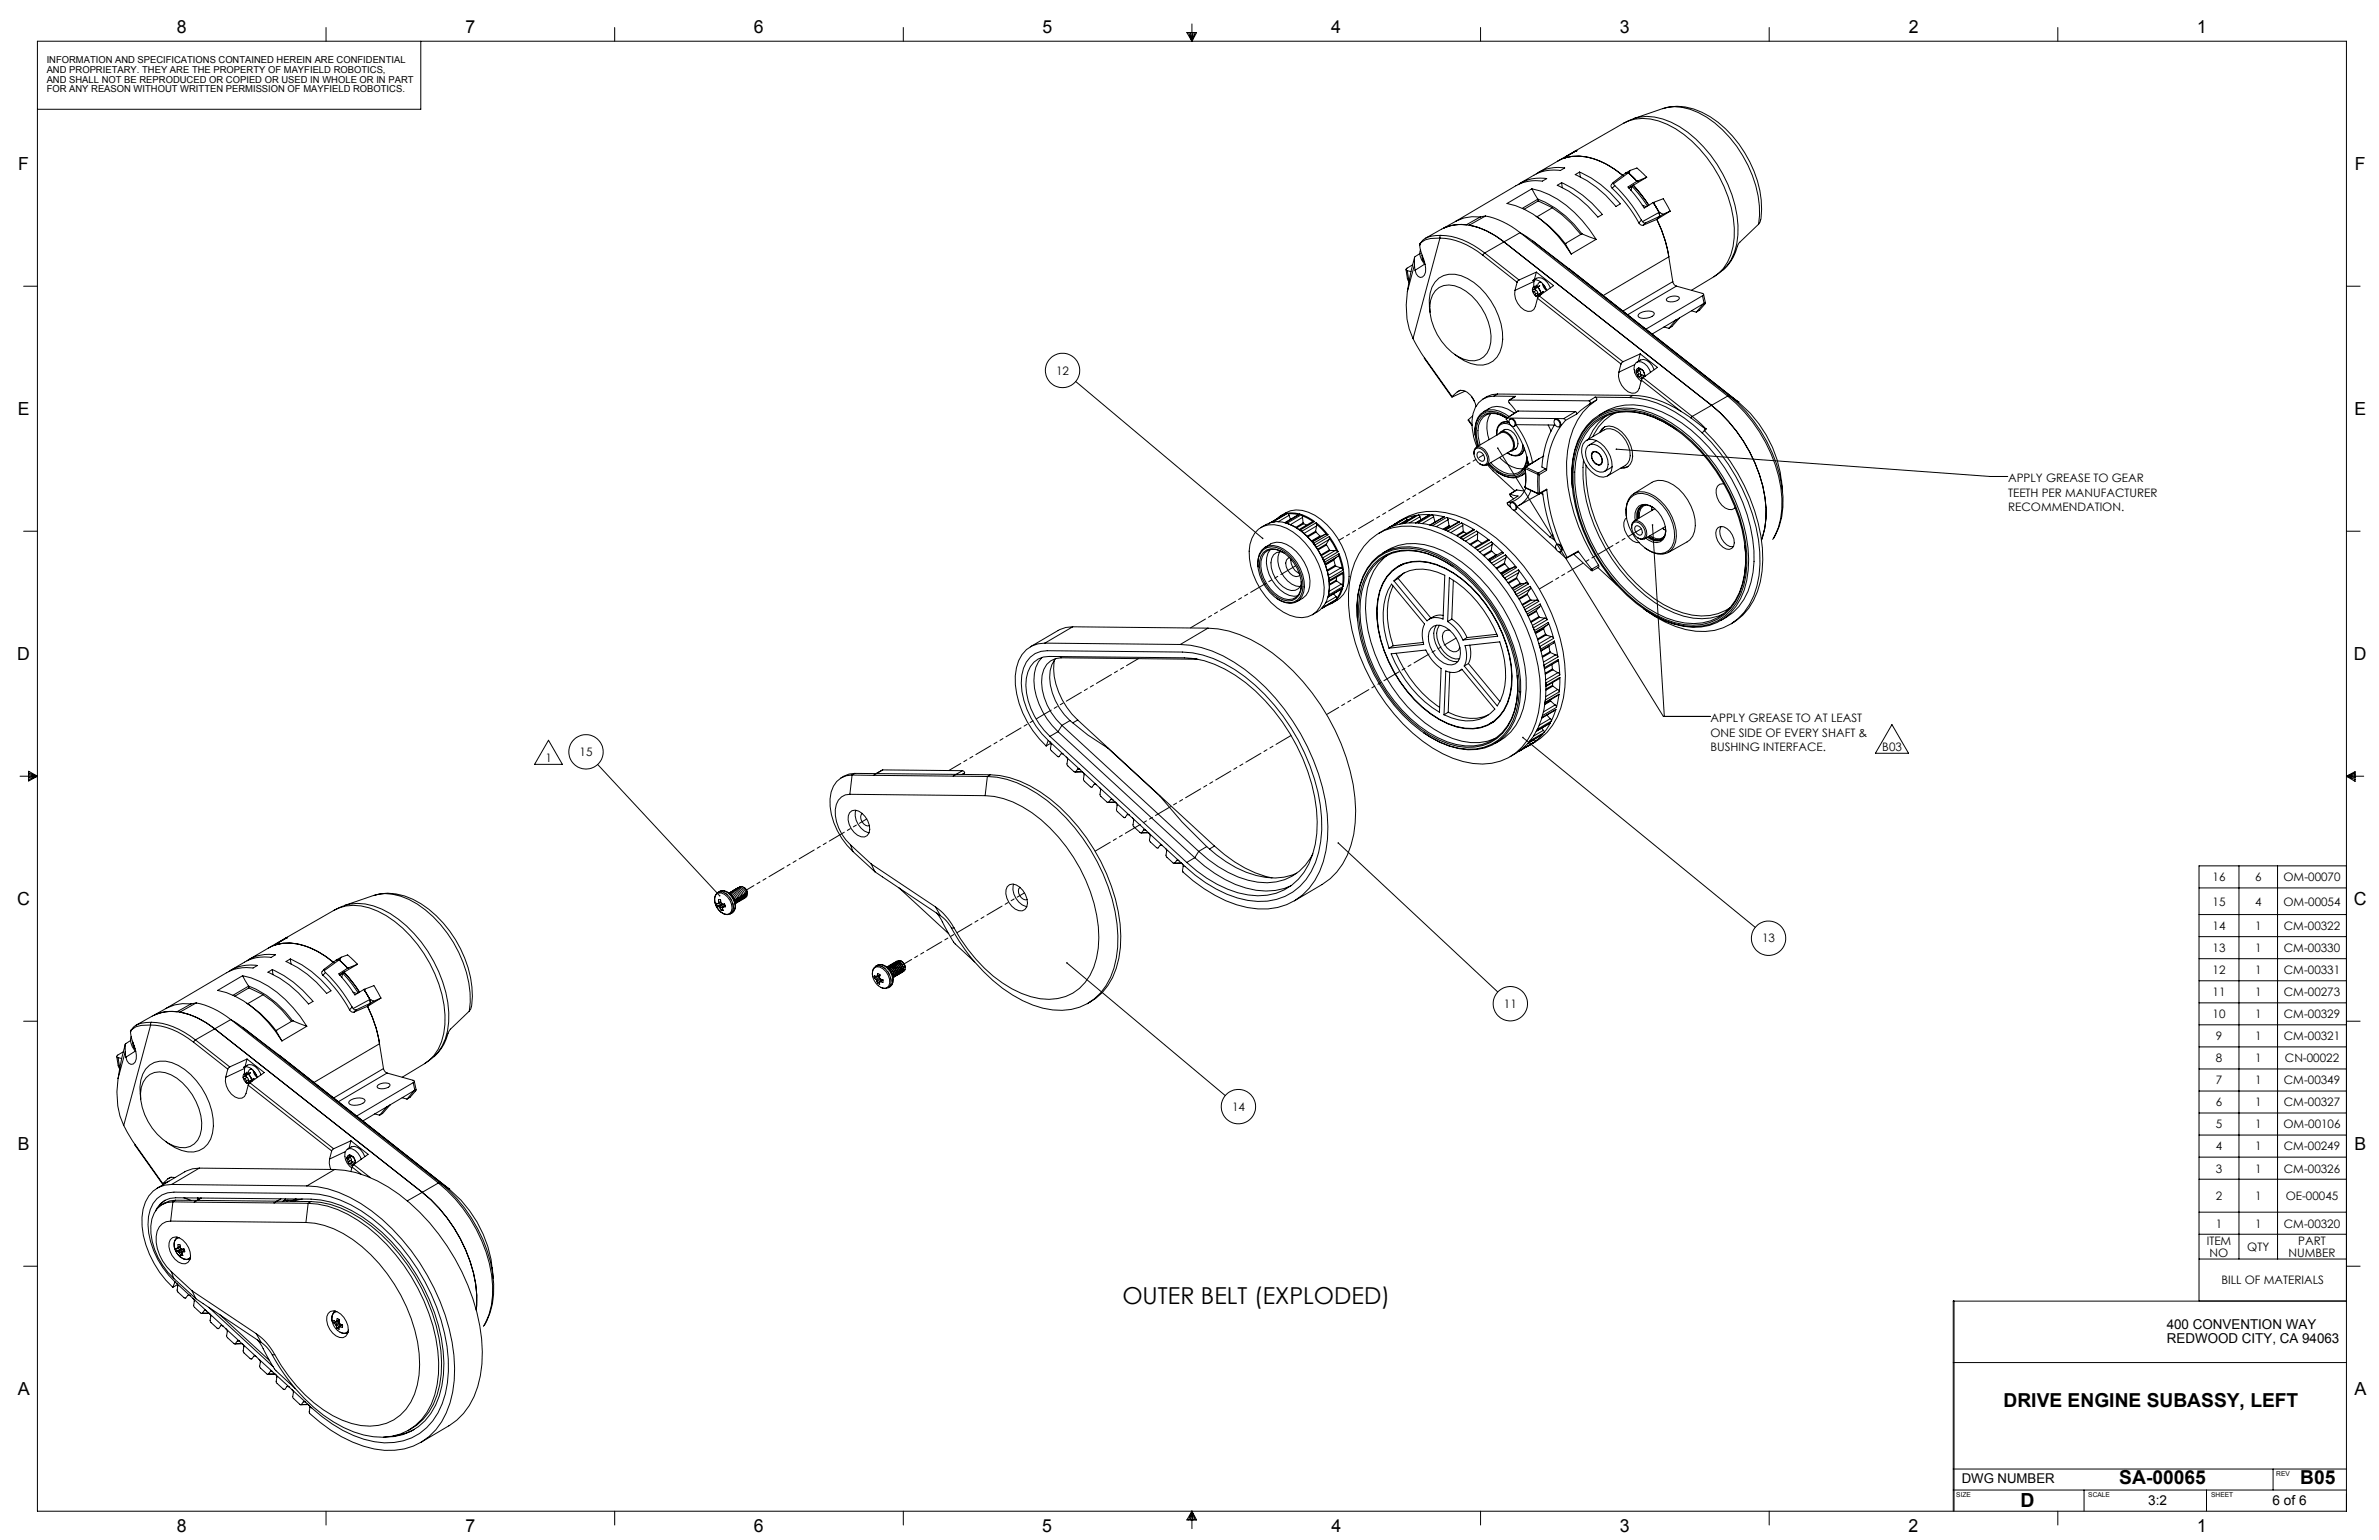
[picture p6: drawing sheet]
<svg xmlns="http://www.w3.org/2000/svg" width="864mm" height="559mm" viewBox="0 0 864 559" stroke-linecap="round" stroke-linejoin="round" font-family="sans-serif">
<defs><g id="words">
<text font-size="8.5" x="407.4" y="473.2">OUTER BELT (EXPLODED)</text>
<text font-size="7.1" x="733.4" y="546.9">D</text>
<g font-size="7">
<text x="727.3" y="510.5">DRIVE ENGINE SUBASSY, LEFT</text>
<text x="769.3" y="538.6">SA-00065</text>
<text x="835" y="538.5">B05</text>
</g>
<g font-size="6.5">
<text x="64.2" y="11.9">8</text>
<text x="169" y="12">7</text>
<text x="273.6" y="11.9">6</text>
<text x="378.5" y="11.9">5</text>
<text x="483.3" y="12">4</text>
<text x="588.1" y="11.9">3</text>
<text x="692.9" y="12">2</text>
<text x="797.6" y="12">1</text>
<text x="6.7" y="61.8">F</text>
<text x="854.8" y="61.8">F</text>
<text x="6.5" y="150.7">E</text>
<text x="854.6" y="150.7">E</text>
<text x="6.3" y="239.5">D</text>
<text x="854.5" y="239.4">D</text>
<text x="6.3" y="328.3">C</text>
<text x="854.5" y="328.3">C</text>
<text x="6.4" y="417.3">B</text>
<text x="854.7" y="417.2">B</text>
<text x="6.5" y="506.1">A</text>
<text x="854.7" y="506.1">A</text>
<text x="64.1" y="555.9">8</text>
<text x="169" y="555.8">7</text>
<text x="273.6" y="555.9">6</text>
<text x="378.4" y="555.8">5</text>
<text x="483.3" y="555.9">4</text>
<text x="588" y="555.9">3</text>
<text x="692.8" y="555.9">2</text>
<text x="797.6" y="555.9">1</text>
</g>
<g font-size="4.9">
<text x="786.5" y="482.1">400 CONVENTION WAY</text>
<text x="786.6" y="487.4">REDWOOD CITY, CA 94063</text>
<text x="712.1" y="538.2">DWG NUMBER</text>
<text x="779.8" y="546.3">3:2</text>
<text x="825" y="546.3">6 of 6</text>
</g>
<g font-size="4.2">
<text x="383.4" y="136">12</text>
<text x="729" y="175">APPLY GREASE TO GEAR</text>
<text x="729" y="180.3">TEETH PER MANUFACTURER</text>
<text x="729" y="185.5">RECOMMENDATION.</text>
<text x="620.9" y="262.2">APPLY GREASE TO AT LEAST</text>
<text x="620.9" y="267.4">ONE SIDE OF EVERY SHAFT &amp;</text>
<text x="210.4" y="274.4">15</text>
<text x="620.9" y="272.6">BUSHING INTERFACE.</text>
<text x="683.3" y="272.6">B03</text>
<text x="198" y="276.4">1</text>
<text x="803.2" y="319.8">16</text>
<text x="818.6" y="319.8">6</text>
<text x="828.9" y="319.8">OM-00070</text>
<text x="803.2" y="328.6">15</text>
<text x="818.6" y="328.6">4</text>
<text x="828.9" y="328.6">OM-00054</text>
<text x="639.7" y="342">13</text>
<text x="803.2" y="337.4">14</text>
<text x="818.6" y="337.4">1</text>
<text x="829" y="337.4">CM-00322</text>
<text x="803.2" y="345.4">13</text>
<text x="818.6" y="345.4">1</text>
<text x="829" y="345.4">CM-00330</text>
<text x="803.2" y="353.4">12</text>
<text x="818.6" y="353.4">1</text>
<text x="829" y="353.4">CM-00331</text>
<text x="545.9" y="365.7">11</text>
<text x="803.2" y="361.4">11</text>
<text x="818.6" y="361.4">1</text>
<text x="829" y="361.4">CM-00273</text>
<text x="803.2" y="369.4">10</text>
<text x="818.6" y="369.4">1</text>
<text x="829" y="369.4">CM-00329</text>
<text x="804.4" y="377.4">9</text>
<text x="818.6" y="377.4">1</text>
<text x="829" y="377.4">CM-00321</text>
<text x="804.4" y="385.4">8</text>
<text x="818.6" y="385.4">1</text>
<text x="829.4" y="385.4">CN-00022</text>
<text x="804.4" y="393.4">7</text>
<text x="818.6" y="393.4">1</text>
<text x="829" y="393.4">CM-00349</text>
<text x="804.4" y="401.4">6</text>
<text x="818.6" y="401.4">1</text>
<text x="829" y="401.4">CM-00327</text>
<text x="447.2" y="403.1">14</text>
<text x="804.4" y="409.4">5</text>
<text x="818.6" y="409.4">1</text>
<text x="828.9" y="409.4">OM-00106</text>
<text x="804.4" y="417.5">4</text>
<text x="818.6" y="417.5">1</text>
<text x="829" y="417.5">CM-00249</text>
<text x="804.4" y="425.5">3</text>
<text x="818.6" y="425.5">1</text>
<text x="829" y="425.5">CM-00326</text>
<text x="804.4" y="435.4">2</text>
<text x="818.6" y="435.4">1</text>
<text x="829.7" y="435.4">OE-00045</text>
<text x="804.4" y="445.4">1</text>
<text x="818.6" y="445.4">1</text>
<text x="829" y="445.4">CM-00320</text>
<text x="801.1" y="451.8">ITEM</text>
<text x="815.8" y="453.9">QTY</text>
<text x="834.3" y="451.8">PART</text>
<text x="802.1" y="456">NO</text>
<text x="830.7" y="456">NUMBER</text>
<text x="806.4" y="466">BILL OF MATERIALS</text>
</g>
<g font-size="3.5">
<text x="16.9" y="22.9">INFORMATION AND SPECIFICATIONS CONTAINED HEREIN ARE CONFIDENTIAL</text>
<text x="16.9" y="26.4">AND PROPRIETARY. THEY ARE THE PROPERTY OF MAYFIELD ROBOTICS,</text>
<text x="16.9" y="30">AND SHALL NOT BE REPRODUCED OR COPIED OR USED IN WHOLE OR IN PART</text>
<text x="16.9" y="33.5">FOR ANY REASON WITHOUT WRITTEN PERMISSION OF MAYFIELD ROBOTICS.</text>
</g>
<g font-size="2.4">
<text x="826.3" y="535.7">REV</text>
<text x="710.2" y="543.3">SIZE</text>
<text x="758.1" y="543.3">SCALE</text>
<text x="802.7" y="543.4">SHEET</text>
</g>
</g></defs>
<g fill="none" stroke="#000" stroke-width=".36">
<path d="M13.6 15h838.2v533.4h-838.2zM118.4 10v5M152.8 15v24.7h-139.2M223.1 10v5M327.9 10v5M430.8 11.8h3.6l-1.7 3.2zM431.5 11.8l1.2 3.2M432.1 11.8l.6 3.2M432.7 8.7v6.3M433.1 11.8l-.4 3.2M433.8 11.8l-1.1 3.2M537.5 10v5"/>
<path d="M642.2 10v5M747 10v5M603.6 39.4a20 20 0 0 1 17.2 3 42.1 42.1 0 0 1 18.7 33.6l-.3 3.8M568 57.3h.1M568 57.3l4.4-2.7-1.2 .5 18.2-10.4a17 17 0 0 1 15.8 .4 46.8 46.8 0 0 1 24 34 23.5 23.5 0 0 1-3.6 18.3l-3.4 3M568 57.3a19.1 19.1 0 0 1 15.8 2.7l5.4 3.8a28.4 28.4 0 0 0-15.5-7.1h-2.9l-2.7 .6M568.1 57.3l-2.7 1.2-7 4.1M568.6 56.8l-.6 .5M568.6 56.8h.1M571.1 55.2l-5.6 3.2M572.1 54.8l-3.5 2M572.1 54.8h.1"/>
<path d="M593.2 43l10.4-3.6a18.9 18.9 0 0 1 15.9 3.1 44 44 0 0 1 19.2 35.6l-.3 3.3M593.2 43a20 20 0 0 1 16.5 3 47.5 47.5 0 0 1 21.2 35.8 19.9 19.9 0 0 1-5.4 16.1 17.9 17.9 0 0 0 5.5-9.2l7.4-7.3M593.3 43l-3.9 1.7M537.4 78.7l-5.1 2.9a14.4 14.4 0 0 0-8.2 1.2M537.4 78.7a13.9 13.9 0 0 0-9 1.6l-4.4 2.5M539.3 78.4l-6 3.3a28.9 28.9 0 0 1 12.7 6.1M539.3 78.4a29.1 29.1 0 0 1 12.5 6M539.3 78.4l-1.9 .3M551.1 67a14.1 14.1 0 0 1 10.4-2.2l-1.6 .9h-.7a14.7 14.7 0 0 0-8.9 1.7l-22 13M556.1 68.5l-9 5.3a34.9 34.9 0 0 1 20.9 14.9l2.4 3.5M556.1 68.5a34.9 34.9 0 0 1 20.9 14.8l2.4 3.6M556.1 68.5l2.1 3.8"/>
<path d="M557.6 78.5a41.5 41.5 0 0 1 10.6 9.9M557.7 63.1a14.5 14.5 0 0 1 10.3-2.2l-1.6 1-.7-.1a14.3 14.3 0 0 0-8.9 1.8l-4.9 2.9M558.2 72.2a35.2 35.2 0 0 1 16.1 12.6h-.1M558.2 72.2v.1M558.2 72.2l.2 .7M558.2 72.3l-5.6 3.3M558.4 72.9a35.4 35.4 0 0 1 15.5 12.2M558.4 72.9l-5.1 3.1M563.5 75.4l-5.5 3.3M565.3 67.2l1.6-.9a39.8 39.8 0 0 1 14.8 11.5l-1.7 1a38.4 38.4 0 0 0-14.7-11.6zM566.9 66.3l.2 1.8M571.8 63.4l1.6-1a38.9 38.9 0 0 1 14.8 11.6l-1.6 .9a39.5 39.5 0 0 0-14.8-11.5z"/>
<path d="M573.4 62.4l.3 1.9M585.3 68.3a51.3 51.3 0 0 1 9.6 12.6M585.6 66.3l-.6 .7a.96 .96 0 0 0 .3 1.3M585.8 66.6l.4 .7M586.2 67.3a54.5 54.5 0 0 1 9.6 12.6M586.2 67.3l-.9 1M590.1 62.8l-4.4 3.3-.2 .4 .3 .1M591.1 62.7l3.1 3.1M591.1 62.7h.1M591.1 62.7l-5.3 3.9M591.1 62.7l-1 .1M591.9 61.8l2.3-.8 3.6 3.3"/>
<path d="M591.9 61.8l-.8 .9M591.9 61.8l-1.8 1M592.4 67.6l2.4 2.7 3.2 4.5M592.4 67.6l-1.1 .6M592.4 67.6l-.3 1.6M592.9 67.2l3.2 3.7 2.4 3.6zM592.9 67.2l-1.6 1M594.2 65.8l-3.2 2 3.8 4.7 2.1 3 3.2-2M594.2 65.8h.1M595.8 79.9l.5 .5M595.8 79.9l-.9 1M596.2 74.5l1.5 .5"/>
<path d="M597.8 64.3l-4.9 2.9M597.8 64.3l-3.6 1.5M600.1 73.5l2.2 3.6M600.1 73.5l3.7-1.4 2.5 4.5M600.1 73.5h.1M601.5 79.6a45.8 45.8 0 0 1 4.3 13.6M601.5 79.6a44.6 44.6 0 0 1 3.9 11.4l.4 2.2M601.5 79.6h.1M601.5 79.6l-5 2.1M602.3 77.1l1.4 .7M602.3 77.1h.1M602.3 77.1l-6 3.3"/>
<path d="M602.3 77.1l.2 1.4M602.5 78.5l-5.2 2.4M602.5 78.5l-1 1.1M603.7 77.8l-1.2 .7M606.3 76.6l-4.8 3M606.3 76.6l-2.6 1.2M639.1 79.8l-.1 .7-.6 .9M510.4 97.8l.5 3.2 .6 1.4-.6-4.2M510.9 98.2l1.3 .4M512.8 96.1l-2 1.2a.46 .46 0 0 0-.4 .5 .46 .46 0 0 0 .5 .4M513.5 96.1l.2 2M513.5 93.5l-1.2 4.7-1.4 7.6"/>
<path d="M513.5 96.1l-2.6 9.7M513.5 93.5v2.6M515.4 89l.9 3.6a12.5 12.5 0 0 1 1.2 6.1l-.4 1.1-.7 .7-.9 .2-.7-.4-.7-.9-.4-1.3M515.4 88.8v.2M515.4 88.5v.3M515.5 92l-2 1.5M515.5 88.5l-.1 .5M515.5 88.5l-.1 .3M515.6 90.6a5.2 5.2 0 0 0 1.7 5.4M515.6 88.2l-.2 .3M516.3 92.6l.3 1.8M516.6 94.4l.5 .6"/>
<path d="M516.7 93.9l-.1 .5M517.2 95.8l-3.5 2.3M517.5 86.4a21.7 21.7 0 0 1 13-5 26.1 26.1 0 0 1 15.5 6.4M522.7 86.4a26 26 0 0 1 15.6 6.2M522.7 86.4l-3.4 .1-1.9 .5-1.9 1.5M522.7 86.4l-9.8 36.5M523 85.4a26.5 26.5 0 0 1 16 6.4M523 85.4a7.7 7.7 0 0 0-7.2 2.7l-.3 .4M523 85.4l-.3 1M538.3 92.6l12.4 9.8M539 91.8l-.7 .8M539 91.8l12.4 9.8"/>
<path d="M546 87.8l75.3 59.3a54 54 0 0 1 19.8 37.3 28.9 28.9 0 0 1-1.7 11.6M551.8 84.4l4.5 2.9M551.8 84.4l-12.8 7.4M551.8 84.4l75.4 59.3M556.3 87.3l61.1 47.8M556.3 87.3l71.5 56.3M557.7 98.7l6.3 4.9-5.3 3.8M557.7 98.7l-6.3 2.9M557.7 98.7l-.7 2.7M568.2 88.4h.1M568.2 88.4l2.2 3.8M569.5 97.4l61.4 48.4"/>
<path d="M574.2 84.8l5.2 2.1M574.2 84.8l-6 3.6M579.4 86.9l-9 5.3M594.9 80.9l.2 .2a1.24 1.24 0 0 0 1.4 .6M596.3 80.4l.5 .5h.5M597.3 80.9l-.8 .8M605.8 93.2l1.4 9M605.8 93.2l-23.8 14M625.5 97.9l-3.3 2.5M8.6 103.9h5M510.9 105.8a28 28 0 0 0 2 17.1M519.1 113.3a12.9 12.9 0 0 1 3.2-12.4 9.3 9.3 0 0 1 10.4 .2 26.2 26.2 0 0 1 12.8 22 9.5 9.5 0 0 1-5.2 8.9 13.1 13.1 0 0 1-12.1-3.3"/>
<path d="M521.1 105.5a7.2 7.2 0 0 1 9-1 21.6 21.6 0 0 1 11.1 19.7 6.9 6.9 0 0 1-10 6.1 20.8 20.8 0 0 1-11.9-21.3l.7-2zM549.9 105.4a7 7 0 0 0 4.7 7.6l1.2-.1 1-.6 .6-1.1 .7-3M550.7 102.4l-.8 3M551.4 101.6l-.7 .8M556.3 105.6l.4 .3M556.3 105.6l1.1 1.7M556.7 104l.5 .1M556.7 104h.9l.6 .3M556.7 104l.1 .4M556.7 104l-.4 .6v1M556.7 105.9l.6 .4v.5M556.8 104.4a.56 .56 0 0 1 .1 .6 .56 .56 0 0 1-.5 .3l-.1 .3"/>
<path d="M556.8 102.1v1.9M556.8 102.1l-6.9 3.3M557 101.6l-.2 .5M557.2 104.1l.8 .1M557.2 104.1l-.4 .3M557.3 106.8l.1 .5M557.3 104.7l.3 .7M557.4 107.3l.3 .1a.58 .58 0 0 1 1.1 0M557.4 107.3l1 .4M557.6 105.4l.6 .9M557.6 105.4l-.9 .5M557.7 103.9v.1"/>
<path d="M557.7 103.9h-.2M557.7 103.4v.5M557.8 104.3l-1 .8M558 104.2h.1M558 104.2l.2 .1M558.1 104.2l-.1 .1M558.1 104.2l.8-.5zM558.1 108.2l30.3 23.9M558.2 106.3l.4 .5M558.2 106.3l-.9 .5M558.2 104.3l1.1 1.8M558.2 104.3l.6 .6 .5 1.2"/>
<path d="M558.7 107.4l-.6 .8M558.7 107.4l30.4 23.9M558.9 103.6v.1M559.1 106.6l-1.1 .5M559.3 102.4h-.1M559.3 106.4l-.2 .7M559.3 106.4h.1M559.3 106.1v.3M559.3 106.1v.8M559.3 106.3l-.1 .1M559.4 106.7l.1 .1M559.4 102.4h-.1a1.32 1.32 0 0 0-1.1 1.8"/>
<path d="M559.9 102.8a3.6 3.6 0 0 0 1.5 2.6 5.6 5.6 0 0 0-3.8-3.9l-1.2 .3a3.3 3.3 0 0 1 5.3 .7l1.1 2M560.2 105.8h.1M560.2 105.8l-.8 .5M560.4 103.4l.8 1.4M594.8 114.1a5.3 5.3 0 0 1 5.5-.8l.2 .5a2.89 2.89 0 0 1-2.8 1.7 2.66 2.66 0 0 1-3.1-.9zM604 118.6l1.8 .5M605 108.4a4.2 4.2 0 0 1 4.4-.6l.2 .4a3.3 3.3 0 0 1-4.7 .6zM607.2 102.2a2.05 2.05 0 0 0 1.3 1.6M607.2 102.2l-18.1 10.7M608.4 116.1l-8.7 5.1M608.4 116.1l-2.6 3M608.5 103.8l9.4 2.6a.44 .44 0 0 1 .5 .4 .44 .44 0 0 1-.4 .5"/>
<path d="M608.5 103.8l-17.7 10.4M609.7 115.4l-1.3 .7M609.7 115.4l-2.8 3.1-1.1 .6M614 112.8l1.8 .5M618 107.3l-20.5 12.2M618 107.3l.6 2.8M618.4 106.8l.7 3.1M618.4 110.2l-8.7 5.2M618.4 110.2l-2.6 3.1M618.6 110.1l.5-.2-2.2 2.7-1.1 .7M618.6 110.1l-.2 .1M622.2 100.4l-8.2 4.9"/>
<path d="M851.8 103.9h5M390.5 138.4l67.9 57M512.9 122.9l4.2 7M517.1 129.9l9.9 14.2M517.1 129.9l10 14M587.7 135a6.9 6.9 0 0 0 4.6 7.7l1.2-.1 1-.6 .6-1.1 .7-3M588.4 132.1l-.7 2.9M589.1 131.3l-.7 .8M593.2 134.2a2.24 2.24 0 0 1 2.6-2.9 5.6 5.6 0 0 1 3.4 3.8M593.3 134.2a5.2 5.2 0 0 0 2.3 3.9M593.4 132.3l-5.7 2.7M594 134.6l.1 1 .5 .9"/>
<path d="M594 134.6l.3 .4M594.1 131.4a3.2 3.2 0 0 1 4.7 .2l1 1.1 .7 1.4M594.3 135l.4 .5-.1 .5M594.6 136.5l1.5 .9M594.6 136.5l.5 .1M594.6 136v.5M594.8 133.8a.6 .6 0 0 1-.8 .7v.1M594.9 133.6l.8 .2 .7 .7M594.9 133.6l-.5 .1-.4 .9M594.9 133.6l1.5 .9M594.9 133.6l-.1 .2M595 134.1l.2 .4"/>
<path d="M595.1 133.6l-.3 .2M595.1 136.6h.6l.2 .5M595.2 134.5l.3 1M595.2 134.5l-.9 .5M595.4 133.9l-.7 .4M595.4 128.4l6.3 4.9-5.3 3.8M595.4 128.4l-6.3 2.9M595.4 128.4l-.7 2.7M595.5 135.5l.1 .4 .4 .2M595.5 135.5l-.9 .5M595.6 138.2l.1 .1M595.8 137.9l14.4 11.4"/>
<path d="M595.9 137.1l.3 .3M596 136.1l.8 .4M596 136.1l-.9 .5M596.4 134.5l.5 .9 .2 1M596.4 134.5l.7 1.9M596.4 137.1l-.6 .8M596.4 137.1l17.9 14M596.6 136.7l-.7 .4M596.9 136.5l-.4 .5M597.1 136.4l-.2 .1M597.1 136.3l-.4 .2M597.1 136.4l-.1 .2"/>
<path d="M597.1 136.5h-.2M529 142.2a3.5 3.5 0 0 1 4.9 1.2l1 1.5 .9 2.6M529 142.2l-1.9 1.7M530.2 141.6l-1.2 .6M531.8 141.9l-4.8 2.2 .1-.2M533 152.3l1.4 2.1M533 152.3l1.3 1.8M534.2 143.8l1 1.8M534.6 150.9l-1.6 1.4M534.9 158.3l1.3 3.8M534.9 158.3h.1M538.5 149.4a8.1 8.1 0 0 1 10.8 .2l.3 .3"/>
<path d="M541.1 150.1a9.9 9.9 0 0 0-.5 9.4M542.4 143.7a7.6 7.6 0 0 0-7.7 6.4l-.3 2.5v2.8l.5 2.9M542.4 143.7l7.8 .1M543.6 143a9 9 0 0 0-5.3 1.8M543.6 143l49.1 .5M543.6 143l-1.2 .7M544.2 157.4l.2-.3a2.6 2.6 0 0 1 3.9 .8 4.3 4.3 0 0 1 .7 5.7l-1 .3M545.8 156.1a2.83 2.83 0 0 1 3.7 1.1 4.4 4.4 0 0 1 .7 5.7l-.4 .2M546.2 155.9l-1.4 .8M546.7 151.6a7.2 7.2 0 0 0-8.9-.4 10.6 10.6 0 0 0-1 10.6M547 151.8a7 7 0 0 0-8.6-.5 10.1 10.1 0 0 0-1.1 10.1M547.1 151.7l-.3 .5 1.1 1.2a3.2 3.2 0 0 0-4.6 3.2l.1 1.3a3.2 3.2 0 0 1 1.1-3.7 3.2 3.2 0 0 1 3.9 0"/>
<path d="M547.1 151.7l20.6 .2M547.1 151.4a8.1 8.1 0 0 0-9.1-1.1 8.6 8.6 0 0 0-2.2 9.2l.6 2.5M547.6 153a3.1 3.1 0 0 0-2.7 .5M547.7 151.1a7.7 7.7 0 0 0-10.3-.8 9.2 9.2 0 0 0-1.9 7.7M547.9 145.2h-.1M548 145.2a.59 .59 0 0 0-.1 1l2.6 3.3M548 145.2l28.9 .3M548.1 152.1a1.51 1.51 0 0 1 1.9 .7 1.51 1.51 0 0 1-.3 1.9M548.1 152.1a1.65 1.65 0 0 1 1.6 .8 1.65 1.65 0 0 1 0 1.8 1.66 1.66 0 0 1-1.6-.8 1.66 1.66 0 0 1 0-1.8zM548.8 154.6a38.4 38.4 0 0 1 6.2 13.7l.3 .2M550 143.9l-2.1 1.3M550.2 143.8l-.2 .1"/>
<path d="M550.2 143.8l-2.2 1.4M551.1 149.2l-4.2 2.5M551.1 149.2l20.8 .2M551.1 149.2l-4 2.5M562 154.2l1 2.3M564.4 152.3a1.51 1.51 0 0 1 1.9 .6 1.51 1.51 0 0 1-.3 2M564.5 152.3a1.67 1.67 0 0 1 1.5 .8 1.67 1.67 0 0 1 0 1.8 1.67 1.67 0 0 1-1.6-.9 1.67 1.67 0 0 1 .1-1.7zM567.7 151.9l.6 .7M568.3 152.6a29.3 29.3 0 0 0-6.9 18.1M571.9 149.4l.3 .2 .1 .7M571.9 149.4l-4.2 2.5M572.3 150.3l-4 2.3"/>
<path d="M575.9 159.8l6.5-3.8a4.7 4.7 0 0 1 5.2 .9 10.3 10.3 0 0 1 3.9 10l-.7 1.3-.8 .7-6.5 3.8M576.2 154.8a18.1 18.1 0 0 1 17-5.9 40 40 0 0 1 21 11.2 64.5 64.5 0 0 1 19.9 40.8 28.4 28.4 0 0 1-5.6 20.4 18.1 18.1 0 0 1-17 5.9 40 40 0 0 1-21-11.2 64.3 64.3 0 0 1-19.9-40.8 28.4 28.4 0 0 1 5.6-20.4zM576.5 155.2a18.6 18.6 0 0 1 20.2-5.1 50.3 50.3 0 0 1 26.3 20.9 58.5 58.5 0 0 1 10.7 33.7 24.3 24.3 0 0 1-7.7 18.3 19.4 19.4 0 0 1-18 3 50.3 50.3 0 0 1-26.3-21 58.7 58.7 0 0 1-10.7-33.7 26.9 26.9 0 0 1 5.5-16.1zM576.9 145.5a.66 .66 0 0 1 .2 1M577.1 146.5l-4.8 3.8M579 144.1a.72 .72 0 0 1 .5 1.1M579 144.1l12.5 .2M579 144.1l-2.1 1.4M579.5 145.2a24.7 24.7 0 0 0-10.4 18.2 61.7 61.7 0 0 0 8.5 37.2l2.7 4.5M579.5 145.2l-2.4 1.3M579.6 159.9l-2.7 1.6M580.6 150.6a20.7 20.7 0 0 1 19.2-2.5 52.2 52.2 0 0 1 26.3 21.7 59.8 59.8 0 0 1 10.6 34 24.8 24.8 0 0 1-7.6 18.4l-4.5 3"/>
<path d="M580.6 157a3.7 3.7 0 0 1 5-2.2 11.4 11.4 0 0 1 6.8 12.4 3.6 3.6 0 0 1-4.1 2.7M582.5 154.9l-1.3 1.8M583 151a18.9 18.9 0 0 0-6.3 8.3M586.2 149.9a17.6 17.6 0 0 0-8 8.5M591.5 144.3a35.7 35.7 0 0 1 19.9 7.4l6.5 5.4M592.7 143.5a34.2 34.2 0 0 1 17.5 5.8M592.7 143.5l-1.2 .8M608.5 156a32.6 32.6 0 0 0-18.1-6.6 18 18 0 0 0-17.7 14.6 44.7 44.7 0 0 0 3 28.3 60.9 60.9 0 0 0 25.6 30.2 24.7 24.7 0 0 0 19.6 2.8 18.6 18.6 0 0 0 11.7-13.6 36.4 36.4 0 0 0 .8-13.6M610.2 149.3h.1M610.2 149.3l3.6 2.3M613.8 151.6l5.5 4M614.3 151.1l5 4.5"/>
<path d="M614.3 151.1l-.5 .5M617.9 157.1h.1M617.9 157.1a69.6 69.6 0 0 1 20.9 43.2 31.3 31.3 0 0 1-5.6 21.8 19.9 19.9 0 0 1-21.2 6.4 41.6 41.6 0 0 1-14.5-7M618.7 156.2l-.8 .9M618.7 156.2a69.9 69.9 0 0 1 21.1 42.6 32.4 32.4 0 0 1-5 21.9 20.4 20.4 0 0 1-6.3 5.6M619.3 155.6l-.6 .6M619.3 155.6h.1M627.2 143.7a53.8 53.8 0 0 1 19.7 37.2 25.5 25.5 0 0 1-3.4 14.9M627.2 143.7l-12.9 7.4M627.8 143.6a53 53 0 0 1 19.4 36.7 26.6 26.6 0 0 1-2.1 12.7M627.8 143.6l-.6 .1M627.8 143.6l3.1 2.2"/>
<path d="M630.9 145.8a43.7 43.7 0 0 1 15.7 28.6M630.9 145.8h.1M535.1 164.8a1.96 1.96 0 0 1 .5-2.2 1.96 1.96 0 0 1 2.3-.2 5.1 5.1 0 0 1 2.4 5.7 2.02 2.02 0 0 1-3.2 .1M535.8 162.7a3.4 3.4 0 0 1 4.1 3.1l-.1 2.2-.6 .6a3.4 3.4 0 0 1-4-3.1l-.2-1.2 .3-.9zM535.9 162.3l8.9-5.2a2.51 2.51 0 0 1 3.1 .9 4.8 4.8 0 0 1 1.3 4.8l-.6 .7-8.9 5.2M536.6 164a2.1 2.1 0 0 1 1.9 1.1 2.1 2.1 0 0 1 0 2.2 2.07 2.07 0 0 1-2-1 2.07 2.07 0 0 1 .1-2.3zM540 168.6l2 2.3 7.9 7.3M540.2 168.4a11.9 11.9 0 0 0 9.6 4.7l1.6-.5 1.4-1 .8-1.2M543.2 171.1a8.4 8.4 0 0 0 9.5 1.3l1.1-1.1M543.7 162.6l60.1 97.4h17.1M544.4 166a10.5 10.5 0 0 0 8.5 4.1M548.2 179.3v.5l1.3 1.2"/>
<path d="M548.2 179.3l2.9 .7-3.9 2.5M550.3 162.8l-1.4 .8M550.6 177.8l2.8 .3M550.6 177.8l-2.5 1.5M550.6 177.8l-2.4 1.5M552.8 161.3a3.3 3.3 0 0 1-1.6 3.7 3.3 3.3 0 0 1-4-.7M553.3 162.5a3.1 3.1 0 0 1-4.5 2.7l-1.6-.9M553.4 163a3.2 3.2 0 0 1-1.7 2.1M553.6 176.6l.2 .5M553.6 169.8l.3 2.6-.2 4.4M553.6 170l.3 3.5-.2 3.3M553.6 170h.1"/>
<path d="M553.6 169.5h.3M553.6 170l4.6 2.1M553.7 169.5l-.1 .5M553.7 176.8v.1M553.7 176.9l.1 .2M553.7 176.9l4.6 2.1M553.8 171.7l-1.6 .9M553.8 177.1l4.6 2.1M553.9 169.5l-.3 .5M553.9 177.2a8.3 8.3 0 0 1-6.7 5.3M553.9 169.5l4.5 2.2M554.3 165.8a5.7 5.7 0 0 1-8.4 5.6l-1.8-1-3-2.5"/>
<path d="M554.3 165.9a5.9 5.9 0 0 1-2.4 5.7 5.9 5.9 0 0 1-6.3 .4l-1.9-1-3.1-2.8M554.6 167.4l-.4 1.8M555.8 178l-.2 .3a9.8 9.8 0 0 1-4.9 5.5l11.9 11M556.3 167.9a34.2 34.2 0 0 0-6-13.8l13.9 .1a33 33 0 0 0-4.5 15.3l1.4 .6M556.3 167.9l-2.7 1.6M558.2 172.1l.1 .1M558.3 172.2h.5M558.3 172.2v6.8M558.3 179l.1 .2M558.3 179h.1M558.4 179.2h.4M558.4 171.7l-.2 .4"/>
<path d="M558.4 171.7l.4 .5M558.7 166.5l-2.4 1.4M558.7 166.5l-4.8 3M558.8 172.2l.1 6.7M558.9 178.9l-.6 .1M558.9 178.9l-.1 .3M559.4 178.9l.7 .6M559.9 178.6l-8.6 4.8M560 178.6a66.8 66.8 0 0 0 4.4 17.4l-1.8-1.2M560.4 165.5l-1.7 1M561.1 170.1l.3 .6M561.1 170.1l-2.7 1.6"/>
<path d="M561.4 170.7l-2.6 1.5M561.5 177.5a66.9 66.9 0 0 0 7.4 24.8M561.5 177.5l-2.6 1.4M561.5 177.5l-2.7 1.7M570.8 177.1a34.3 34.3 0 0 1 3.4-20.1 18.7 18.7 0 0 1 21.9-8.2 46.5 46.5 0 0 1 23.8 16.5 63.8 63.8 0 0 1 14.9 37.7 26.8 26.8 0 0 1-6.6 19.4 18.6 18.6 0 0 1-17.3 4.8 35.6 35.6 0 0 1-14.2-6.3M574.8 167a53.9 53.9 0 0 0 8 31.9 54.6 54.6 0 0 0 25 23.5 21.8 21.8 0 0 0 17.6 .5M575.5 160.1a4.4 4.4 0 0 1 5.5 .7 10.2 10.2 0 0 1 4 10 3.6 3.6 0 0 1-6 1.5 10 10 0 0 1-4.3-11.2zM575.7 168.8a58.8 58.8 0 0 0 18.2 42.8 37.3 37.3 0 0 0 23.7 11.9 17.6 17.6 0 0 0 10.3-2.9M576.4 161.8a3.5 3.5 0 0 1 4.7 .8 7.6 7.6 0 0 1 2.4 7.2 2.64 2.64 0 0 1-4 1.1 7.5 7.5 0 0 1-3.7-8.1zM578.3 163.9a3 3 0 0 1 2.8 1.5 3 3 0 0 1-.1 3.2 3 3 0 0 1-2.8-1.5 3 3 0 0 1 .1-3.2zM578.4 164a2.95 2.95 0 0 1 3 4l-.4 .5a2.85 2.85 0 0 1-2.7-1.4 2.85 2.85 0 0 1 .1-3.1zM578.4 163.9l-.4 .5-.2 1.2"/>
<path d="M579.3 168.2l1.2 .5 .7-.1M585.2 169.4l-2.7 1.7M586.7 163l135.8 9.9h6.3M591 169.3l-2.2 .3M593 179.2l6.7-4.2a6.9 6.9 0 0 1 7.8 1 17.6 17.6 0 0 1 7.6 16.8l-.6 1.8-1.1 1.3-7.8 4.6M625.8 175.6a2.47 2.47 0 0 0-2.8 3.3 6.3 6.3 0 0 0 5.7 6l1.2-.7M646.7 174.4l.4 4M8.6 192.8h5M456.8 192a9.2 9.2 0 0 1 10.3-.3 26.3 26.3 0 0 1 13.5 24.1 8.5 8.5 0 0 1-12.4 7.5 25.7 25.7 0 0 1-14.5-25.8l.7-2.2 1.1-1.8zM457.7 191.4a10.2 10.2 0 0 1 12.4-.2 26.9 26.9 0 0 1 12.5 22.2 9.9 9.9 0 0 1-6.2 9.7M458.6 199.5a5.7 5.7 0 0 1 6.6-.1 15.6 15.6 0 0 1 7.5 15.5 4.9 4.9 0 0 1-6.4 3.6 15.2 15.2 0 0 1-9.4-16.2l.7-1.6zM459.2 198.6a7 7 0 0 1 9.6 0 16.6 16.6 0 0 1 6.6 14.2 6.5 6.5 0 0 1-4.5 5.5"/>
<path d="M461.1 199.4a6.9 6.9 0 0 0-1 7 14 14 0 0 0 7.9 9.6l1.7 .4 1.3-.1M461.8 189.4l-.2 .3M462.3 189.3l-.5 .1M462.3 189.3l.4 .1M463.4 188.3l-3 1.8M463.5 188.3h.1M464.9 187.2a10.3 10.3 0 0 1 12.4-.2 26.9 26.9 0 0 1 12.4 22.2 9.9 9.9 0 0 1-6.1 9.6M465.9 186.9l-2.1 1.3M466.7 189.7a24.4 24.4 0 0 1 15.3 17.9l.5 2.9 .1 2.7-.3 2.4M466.7 189.6l.6 .2M466.9 186.3a7.4 7.4 0 0 0-3.5 2M466.9 186.3l-5.2 3.1"/>
<path d="M466.9 186.3l-5.1 3.1M467.3 189.8l.5 .3M467.4 186.3l1.7-.2 2.8 .4M467.4 186.3l.3 .2M467.4 186.3l-5.1 3M467.7 186.5l.2 .5M467.7 186.5l3.6 .2M467.9 187l.6 1.5M467.9 187l-3.9 2.3M471.9 186.5l-5.5 3.1h.3M471.9 186.5l-5.2 3.1M472 192.3l.6 .5"/>
<path d="M472.5 186.7l2.3 1 2.4 1.6M472.5 186.7l.2 .5M472.5 186.7l-5.2 3.1M472.6 192.8l.4 .4M472.7 187.2l.1 .5M472.7 187.2l3.9 2M472.8 187.7l.2 2.1M472.8 187.7l-4.3 2.7M473 189.8l.3 .2M473 189.8l-2.6 1.5M473.3 190l1 .6M473.3 190l-2.6 1.5"/>
<path d="M476.5 196.7l.4 .4M476.6 189.2l-4.9 3 .3 .1M476.6 189.2l.6 .1M476.9 197.1l.5 .6M477.2 189.3l-5.2 3M477.4 197.7l.3 .5M477.6 192.8l.1 .3M477.6 192.8l-3 1.8M477.7 193.1l1.4 1.4M477.7 193.1l-2.9 1.7M477.8 189.7l2.2 2 2.1 2.4M477.8 189.7l.1 .6"/>
<path d="M477.8 189.7l-5.2 3.1M477.9 190.9l-.3 1.9M477.9 190.9l-4.5 2.6M477.9 190.3v.6M477.9 190.3l3.6 3.6M479.1 194.5l.3 .1M479.1 194.5l-3 1.8M479.4 194.6l-3.1 1.9M480.6 194.1l-1.2 .5M481.5 193.9l-5.1 2.7M481.5 193.9l.6 .2M481.5 197.4v.3"/>
<path d="M481.5 197.4l-3.2 1.8M481.5 197.7l1.1 1.8M481.5 197.7l-3 1.8M482.1 194.1l-5.2 3M482.4 195.8l-.9 1.6M482.4 195.8l-4.6 2.7M482.6 194.7l3.1 5.5M482.6 194.7v.6M482.6 194.7l-5.2 3M482.6 195.3l-.2 .5M482.6 195.3l2.6 4.5M482.6 199.5l.2 .2"/>
<path d="M482.6 199.5l-3 1.8M482.8 199.7l1.8 .1M482.8 199.7l-3.1 1.9M484.6 199.8h.6M484.6 199.8l-4.5 2.7M485.2 199.8l.5 .4M497.3 195.9a20.8 20.8 0 0 1 18.4-4.6 47.5 47.5 0 0 1 25.2 15.8 69 69 0 0 1 18.3 43.4 29.6 29.6 0 0 1-6.7 20.6 20.6 20.6 0 0 1-21.4 5.2 54 54 0 0 1-28-21 66.4 66.4 0 0 1-13.6-39.8 27.4 27.4 0 0 1 7.8-19.6zM500.5 193.5a22.5 22.5 0 0 1 20.9-2.4 56.8 56.8 0 0 1 27.7 22.6 66.4 66.4 0 0 1 12.1 35.6 29.6 29.6 0 0 1-6.7 20.6l-2.3 2.1-4 2.6M504.6 191.3h-.1M506.2 190.3l-2.4 1.3M506.4 190.2l-.2 .1M507.5 189.4a22.4 22.4 0 0 1 20.9-2.5 56.5 56.5 0 0 1 27.7 22.6 66.3 66.3 0 0 1 12.2 35.7 29.6 29.6 0 0 1-6.7 20.5l-2.4 2.2-3.9 2.5"/>
<path d="M509.1 190h-.1M509.6 188.3l-3.4 2M509.6 188.3l-5.1 3M509.6 188.3h.1M510.2 188.1l.7 .5M510.2 188.1l-5 2.9M510.9 188.6l.1 .2M510.9 188.6l-2.8 1.5M514.1 187l-3.9 1.1M514.1 187l-5.1 3M514.1 187l-5 3M514.8 186.9l-5 3-.7 .1"/>
<path d="M514.8 186.9l.6 .6M515.4 187.5l.4 1.1M515.4 187.5l-3.7 2.2M519.1 186.8l-4.3 .1M519.1 186.8l-5.2 3M519.1 186.8l-5.2 2.9M519.8 186.8l4.5 .7M519.8 186.8l.6 .7M519.8 186.8l-5 3M520.4 187.5l.6 2M520.4 187.5l-4.1 2.4M524.1 187.6l-5 2.9"/>
<path d="M524.3 187.5l-5.3 3M524.3 187.5l-.3 .1M525.1 187.7l4.7 1.7M525.1 187.7l.5 .9M525.1 187.7l-5 3M525.6 188.6l.5 2.1M525.6 188.6l-4.2 2.5M526.1 190.7l.1 .2M526.1 190.7l-2.3 1.3M526.2 190.9l.4 .1M526.2 190.9l-2 1.2M529.3 189.4l-4.8 2.9"/>
<path d="M529.8 189.4h-.5M529.8 189.4l-5.1 3M530.5 189.8l4.7 2.4M530.5 189.8l.5 .9M530.5 189.8l-5 2.9M531 195.7l.3 .3M531 190.7l.2 2.1M531 190.7l-4.3 2.6M531.2 192.8l.2 .3M531.2 192.8l-2.5 1.5M531.4 193.1l1 .5M531.4 193.1l-2.4 1.4"/>
<path d="M535.2 192.2l-5 3 .8 .5M535.2 192.2h-.5l-4.8 2.9M536 192.7l4.6 3.3M536 192.7l.4 1M536 192.7l-5 3M536.4 195.8l.1 .3M536.4 195.8l-2.8 1.7M536.4 193.7v2.1M536.4 193.7l-4.4 2.7M536.5 196.1l1.6 1.1M536.5 196.1l-2.6 1.6M540.6 196l-.6-.1-4.8 2.8"/>
<path d="M540.6 196l-5 3M541.4 196.6l4.3 4M541.4 196.6l.3 1.1M541.4 196.6l-5.1 3M541.4 199.7l.1 .3M541.4 199.7l-2.9 1.7M541.7 197.7l-.3 2M541.7 197.7l-4.5 2.6M547.2 182.5l.2 .7 1 .9M548.5 182.5a1.51 1.51 0 0 1 1.9 .6 1.51 1.51 0 0 1-.4 1.9M548.5 182.5a1.65 1.65 0 0 1 1.6 .8 1.65 1.65 0 0 1-.1 1.7 1.68 1.68 0 0 1-1.5-2.5zM549.5 185.1l15.4 14.1"/>
<path d="M563.7 194.1l-1.1 .7M565 197.7l.2-.2a1.6 1.6 0 0 1 1.7 .9 1.6 1.6 0 0 1-.4 1.8M565 197.6a1.68 1.68 0 0 1 1.6 .9 1.68 1.68 0 0 1-.1 1.7 1.68 1.68 0 0 1-1.6-.8 1.68 1.68 0 0 1 .1-1.8zM572.9 200v.3l-4.2 2.2M572.9 200l4.9 6.6M572.9 200l-4 2.3M590.4 187.4l-.1-.3a7.7 7.7 0 0 1 3.2-8.2 7.5 7.5 0 0 1 7.2 1.2 17.3 17.3 0 0 1 7.6 16.6 5.6 5.6 0 0 1-8.4 3.8l-2.8-1.7M590.4 187.9a3.9 3.9 0 0 0-.6 4.5 6.2 6.2 0 0 0 5.2 4.5M591.7 180.8a5.4 5.4 0 0 1 6.3-1.3 16.4 16.4 0 0 1 9.6 17.2 5.5 5.5 0 0 1-8.4 3.4 17 17 0 0 1-8.9-15.9l.5-1.8zM592.3 191.6a1.95 1.95 0 0 1 .6-2.2 1.95 1.95 0 0 1 2.3-.2 5 5 0 0 1 2.4 5.7 2.02 2.02 0 0 1-3.2 .2M593.1 189.5a3.4 3.4 0 0 1 4 3.1v2.2l-.6 .6a3.4 3.4 0 0 1-4-3.1v-2.1zM593.6 188.8a4.1 4.1 0 0 1 3.8-5.8 10.1 10.1 0 0 1 7 11.5 3.6 3.6 0 0 1-5.9 1.5l-1.1-.7"/>
<path d="M593.9 190.9a2.07 2.07 0 0 1 1.9 1 2.07 2.07 0 0 1-.1 2.2 2.07 2.07 0 0 1-1.9-1 2.07 2.07 0 0 1 .1-2.2zM595.9 183.6a4.5 4.5 0 0 0-1.3 4.6M596.1 183.5a4.4 4.4 0 0 0-1.4 4.7M597.4 183.2a3.8 3.8 0 0 0-2.3 4.7M598.5 194.7a4.6 4.6 0 0 0 4.7 1.1M598.5 194.7a4.9 4.9 0 0 0 4.8 1M598.9 194.4a3.9 3.9 0 0 0 5.3 .2M599.6 183.9l.1 1.3-.1-.5M599.9 190.5l4.3 69.5M600.2 184.2a3.6 3.6 0 0 0-4.4-.5 3.6 3.6 0 0 0-1.7 4.1l.1 .7M600.7 184.6l-7.5 4.5M603.9 192l-.4-.3 1.2 .7"/>
<path d="M604.5 191.1l-7.5 4.4M604.6 191.7a3.6 3.6 0 0 1-1.5 4.1 3.6 3.6 0 0 1-4.3-.3l-.8-.6M623.7 191.4a3.3 3.3 0 0 1 4.3 1.4 5.6 5.6 0 0 1 1.3 5.4 2.32 2.32 0 0 1-3.8 .4 6.2 6.2 0 0 1-2.4-6.4zM624.8 191a5.3 5.3 0 0 0 4.4 7.4M644.9 193.3l-1.1 2.1M851.8 192.8h5M456.7 205.7l-.1-.2a6.3 6.3 0 0 1 4-7.5 11.1 11.1 0 0 1 10.2 6.1 12.8 12.8 0 0 1 1.8 12.4 5.3 5.3 0 0 1-7.5 1.7l-1.8-1.1M458.6 200.5a5 5 0 0 1 6.1-.7 14.3 14.3 0 0 1 7.5 14.7 4.6 4.6 0 0 1-6.4 3.2 14.4 14.4 0 0 1-8.5-14.1l.4-1.8zM464.6 200.2a8.4 8.4 0 0 0 1.5 9 7.5 7.5 0 0 0 5.9 3.6M465.5 200.2a3.5 3.5 0 0 0-4.1 4 10.6 10.6 0 0 0 7.3 10.1 3.3 3.3 0 0 0 3.7-2.2M466.4 200.8a5.7 5.7 0 0 0-7.3-.2 9.9 9.9 0 0 0 .7 11.1 11.5 11.5 0 0 0 7.9 5.9 4.6 4.6 0 0 0 4.7-5.3v-1.3M468.1 202.4l-.5 .1a3.2 3.2 0 0 0-.1 4.4 3 3 0 0 0 4.4 1.8"/>
<path d="M468.6 202.8a5.3 5.3 0 0 0 3.1 5.2M480.3 202.8l.3 .5M480.4 219.9l-.2 .5M480.6 203.3l.3 .7M480.9 204l.1 .5M482.2 216.4l-.1 .2M482.3 209.3l.2 .5M482.4 215.3v.6M482.4 215.9l-.2 .5M482.5 209.8l.1 .7M483.8 218.4l-1 .6M484.1 215.5l.9 1"/>
<path d="M484.2 203.2l.5 1.9M484.2 203.2l-3 1.8M484.2 203v.2M484.2 203l-3.1 1.8M484.7 205.1l.2 .3M484.7 205.1l-2.9 1.8M484.9 205.4l1.8 .7M484.9 205.4l-3 1.8M485 216.5l.3 .5M485 216.5l-3.9 2.3M485.1 217.7l-1.2 1-2 .8M485.1 217.7l-5.3 3.1 .4-.4"/>
<path d="M485.1 217.7l-.1 .1M485.1 210.5l.1 .3M485.1 210.5l-2.5 1.5M485.1 209.4v1.1M485.2 210.8l-2.6 1.5M485.2 202.2l-1 .8M485.2 210.8l1.7 1.2M485.3 217l.1 .3M485.4 217.3l-5.2 3.1M485.7 200.2l-5.1 3.1M486 201.6l-5 3M486 201.6l1.3 4.8"/>
<path d="M486.1 200.9l1.6 5.9M486.1 200.9l-.1 .7M486.1 200.9l-5.2 3.1M486.7 206.1l.6 .3M486.7 206.1l-4.5 2.6M486.9 212l.4 .4M486.9 212l-4.4 2.6M487 213.8l-1.7 3.2M487.3 206.4l.4 .4M487.3 212.4l.3 .4M487.4 213.4l-.8 2.1-1.2 1.8M487.4 213.4l-5.3 3.3"/>
<path d="M487.4 213.4l-5.2 3M487.5 208l-5 3 .1-.5M487.5 208l-.2 4.4M487.6 212.8l-5.2 3.1M487.7 206.8l-5.2 3M487.8 207.5l.1 2.1-.3 3.2M487.8 207.5l-.3 .5M487.8 207.5l-5.2 3M498.2 204.2a17.2 17.2 0 0 1 16.6-4.9 41.3 41.3 0 0 1 23.1 15.4 57.2 57.2 0 0 1 13.6 36.4 22.6 22.6 0 0 1-7.7 17.5 19 19 0 0 1-17.9 2 49.9 49.9 0 0 1-25-22 51 51 0 0 1-7.9-32.6 22.6 22.6 0 0 1 5.2-11.8zM498.6 204.8a17 17 0 0 1 16.4-4.8 40.8 40.8 0 0 1 22.6 15.1 56.7 56.7 0 0 1 13.4 35.7 22 22 0 0 1-7.6 17.2 18.7 18.7 0 0 1-17.5 1.9 49.1 49.1 0 0 1-24.6-21.6 49.9 49.9 0 0 1-7.8-32 22.2 22.2 0 0 1 5.1-11.5zM501.9 200.7a19.2 19.2 0 0 1 18.6-2.2 50.3 50.3 0 0 1 25.2 22.2 51.7 51.7 0 0 1 8 32.9 20.1 20.1 0 0 1-11 16.2M503.7 201.4a20.4 20.4 0 0 0-7.8 15.5 53.1 53.1 0 0 0 12.1 36.1 43.1 43.1 0 0 0 22.7 16 18.4 18.4 0 0 0 12.2-1.1"/>
<path d="M505.1 211.9l12 14.5a10 10 0 0 0-.3 7.4l-12.6 1.4a29.7 29.7 0 0 1-.3-21.1zM505.3 207.1a15.6 15.6 0 0 1 16.2-2.3 44.5 44.5 0 0 1 24 25.2 37.2 37.2 0 0 1 2.7 22.2 14.7 14.7 0 0 1-19.5 11.6 41.4 41.4 0 0 1-22.7-20 42.1 42.1 0 0 1-5.9-26.2 17.5 17.5 0 0 1 5.2-10.5zM505.4 207.3a15.4 15.4 0 0 1 16.1-2.3 43 43 0 0 1 22.1 21.2 40 40 0 0 1 4.5 25.9 14.6 14.6 0 0 1-19.4 11.5 41.2 41.2 0 0 1-22.7-19.9 42.2 42.2 0 0 1-5.8-26.1 17.3 17.3 0 0 1 5.2-10.3zM505.7 212.7a25.2 25.2 0 0 0-.9 18.3l.9 3.3M506 210.8a13.5 13.5 0 0 1 15.8-3.2l2.7 1.1-.7 15.9a5.1 5.1 0 0 0-5.8 .7zM507.5 209.9l12 14.4M507.5 209.9l-1.5 .9M509.3 204.6l-1.7 1 .9-.6M509.9 207.8l-2.4 2.1M527.4 205.6a27.3 27.3 0 0 0-19.3-5.6 16.4 16.4 0 0 0-12.8 11.3 36.9 36.9 0 0 0 .4 22.9 55.9 55.9 0 0 0 26.2 33.5 21.4 21.4 0 0 0 18.8 1.5 18.9 18.9 0 0 0 9.9-15l.3-3.7-.1-5.4M527.6 210.5l-.6 14.1M541.5 200l1.5 1.4"/>
<path d="M541.5 200l-2.8 1.7M543 201.4l-2.8 1.7M545.3 208.7l.2 .2M545.5 208.9l.7 .8M545.7 200.6l-5 3 .7 .7 5.1-2.9M545.7 200.6l-.6-.2-4.8 2.8 3-1.8h-.3M546.2 209.7l.3 .6M546.2 204.3l.1 .3M546.2 204.3l-3.1 1.8M546.3 204.6l1.4 1.6M546.3 204.6l-3 1.8M546.5 201.4l4 4.6"/>
<path d="M546.5 201.4l.1 1M546.6 202.4l-.4 1.9M546.6 202.4l-4.5 2.7M547.7 206.2l.2 .1M547.7 206.2l-3 1.8M547.9 206.3l-3 1.8M549.6 205.7l.9 .3M549.6 205.7l-1.7 .6M549.6 205.7l-4.5 2.7M550.4 215.7l.3 .5M550.5 209.6l.1 .3M550.5 206l-5 2.9"/>
<path d="M550.5 209.6l-3.1 1.8M550.6 209.9l1.3 1.8M550.6 209.9l-2.9 1.8M551.2 206.8l3.6 5.1M551.2 206.8l.1 1M551.2 206.8l-5 2.9M551.3 207.8l-.8 1.8M551.3 207.8l-4.6 2.7M551.9 211.7l.2 .1M551.9 211.7l-3 1.7M552.1 211.8l-3.1 1.8M553.9 211.5h.6l.3 .4"/>
<path d="M553.9 211.5l-1.8 .3M553.9 211.5l-4.5 2.7M554.4 215.4l.1 .3M554.4 215.4l-3.1 1.8M554.5 215.7l1.1 1.9M554.5 215.7l-3 1.8M554.8 211.9l-5 2.9 .6 .9M555.4 213.8l-1 1.6M555.4 213.8l-4.5 2.6M555.4 212.8l3.2 5.4M555.4 212.8v1M555.4 212.8l-5 2.9"/>
<path d="M555.6 217.6l.2 .2M555.6 217.6l-3 1.7M555.8 217.8h1.9M555.8 217.8l-3.1 1.8M557.7 217.8h.5l.4 .4M557.7 217.8l-4.5 2.6M558.6 218.2l-5 3 .3 .6 .2 .3 5-2.9M559.1 219.2l2.6 5.7M559.1 219.2l.1 .5-.3 .4M566 200.3l2.4 2.2 .5-.2M571.3 201.1l6.7 6-.2-.5M580.1 206l6.8 6.3"/>
<path d="M580.3 205.1v.7l-2.3 1.3M580.3 205.1l-2.5 1.5M378.2 238.5a14.2 14.2 0 0 0-2 14.1 28.5 28.5 0 0 0 7.9 12.9M379.3 233.4a10.3 10.3 0 0 0-10.3 9 30 30 0 0 0 6 22.8l4.8 5.5M379.3 233.4l49.1 .5M382.7 239.6a25.2 25.2 0 0 0 8.5 21.7M383.3 238.9a9.2 9.2 0 0 0-2.3 7 22.8 22.8 0 0 0 7.4 15.6M384.9 238.2l.3 .5M385.2 238.7a6.9 6.9 0 0 0-6.9 6.4 21.6 21.6 0 0 0 7.2 18.1M385.2 238.7l49.1 .5M389.4 227.4l-2.5 .3-2.2 .8-10.7 6.2M389.4 227.4l-10.1 6"/>
<path d="M389.4 227.4l49.1 .5M428.4 233.9a41.1 41.1 0 0 1 23.4 9 78.6 78.6 0 0 1 30 52.4 38.7 38.7 0 0 1-4.5 24.2 22.2 22.2 0 0 1-24.4 9.8 50.4 50.4 0 0 1-23.5-12.9M434.2 239.1l.1 .1M434.3 239.2h.6M438.5 227.9a41.3 41.3 0 0 1 23.4 9.1 78.7 78.7 0 0 1 29.9 52.4 38.1 38.1 0 0 1-4.4 24.1 21.4 21.4 0 0 1-7.5 7.5l-10 5.9M438.5 227.9l-10.1 6M492.8 225.2v-.2a29.4 29.4 0 0 1 3.6-18.8 16.9 16.9 0 0 1 18.6-7.4 42 42 0 0 1 23.3 15.5 57.8 57.8 0 0 1 13.7 36.8 22.5 22.5 0 0 1-7.7 17.6 19.2 19.2 0 0 1-18.1 2.1 40 40 0 0 1-9.4-4.9M505 237.2l12.6-1.3a16 16 0 0 0 5.5 6.7l-.6 15.8a43.5 43.5 0 0 1-17.5-21.2zM505.7 234.3l-1.5 .9M506.8 237.1a44.1 44.1 0 0 0 15.8 19.6M516.6 233.1l-10.9 1.2M519.4 228.1a3.9 3.9 0 0 1 5.2-.6 11 11 0 0 1 5.3 11.3 3.7 3.7 0 0 1-5.8 1.8 11 11 0 0 1-5.3-11.3z"/>
<path d="M521.4 226.9a7.6 7.6 0 0 0 .6 8.4 7.6 7.6 0 0 0 7.2 4.8M522.6 226.9a5.5 5.5 0 0 0-.4 6.4 9.2 9.2 0 0 0 6.2 5.8l1.4-.1M523.9 223.3h-2.5l-2.6 1.4M525.5 225.5a15.8 15.8 0 0 1 5.6 6.7M525.5 225.5l.6-15.8a43.5 43.5 0 0 1 17.6 21.2l-12.6 1.3M526.3 228.7l-.8-.1a2.49 2.49 0 0 0-1.7 3.7 5.1 5.1 0 0 0 4.8 4.2l.8-.6 .5-1M527 224.6a15.4 15.4 0 0 1 5.6 6.8M527 224.6l-1.5 .9M531.8 234.3l12.6-1.4a30.2 30.2 0 0 1 .4 21.1l-1.3 2.2-12-14.5a9.7 9.7 0 0 0 .3-7.4zM532.6 231.4l-1.5 .8M533.5 234.1a9.6 9.6 0 0 1-.5 6.7M543.4 230.2l-10.8 1.2"/>
<path d="M556.3 227.3l.3 .5M557.7 221.9l.9 1.9M557.7 221.5v.4M557.7 221.5l-3 1.8M557.7 221.9l-2.9 1.7M558.6 223.8l.3 .2M558.6 223.8l-2.9 1.7M558.8 234.1l.2 .5M558.9 224l1.9 .3M558.9 224l-3.1 1.8M558.9 220.1l-1.2 1.4M558.9 220.1l-4.5 2.7"/>
<path d="M559 234.6l.2 1M559.2 235.6l.1 .4M560.4 228.2l.6 2M560.4 228.2l-3 1.7M560.4 227.9v.3M560.4 227.9l-3 1.8M560.8 224.3l.9 .6M560.8 224.3l-4.5 2.6M561 230.2l.2 .2M561 230.2l-2.9 1.7M561.2 230.4l2 .6M561.2 230.4l-3 1.8"/>
<path d="M561.6 226.9l-1.2 1M561.7 224.9l-5.1 2.9M562 225.8l2 5.8M562 225.8l-5 3-.4-1M562 225.8v.8l-4.8 2.8M562.3 234.6l.4 1.9M562.3 234.4v.2M562.3 234.6l-2.9 1.7M562.7 236.5l.2 .3M562.7 236.5l-2.8 1.7M562.9 236.8l1.9 .8M562.9 236.8l-2.9 1.7"/>
<path d="M563.2 231l.8 .6M563.2 231l-4.5 2.6M564 231.6l-5 3M564.3 232.6l1.2 5.8M564.3 232.6l-.2 .7-4.7 2.8M564.3 232.6l-5.1 3M564.8 237.6l.7 .8M564.8 237.6l-4.5 2.6M565.5 238.4l-5 2.9 .1 1M565.7 239.3l.5 5.6M565.7 239.3l-.3 .6-4.7 2.8M565.7 239.3l-5.1 3"/>
<path d="M524.8 243.5a5.1 5.1 0 0 0 5.8-.7l12 14.5a13.5 13.5 0 0 1-15.7 3.2l-2.7-1.1zM525.7 258.4a16.4 16.4 0 0 0 14.6 1M525.7 258.4l-1.5 1M526.3 243.9l-.6 14.5M530.7 242.9l-.8 .5M533 240.8l11.5 13.8M533 240.8l-1.5 .9M560.6 242.3v.4M560.9 254.8l-.2 .4M561.2 248.8l-.1 .4M561.6 259.5l1.2 1.3M562.8 254.1l.1 .3"/>
<path d="M562.8 254.1l-2 1.2M562.9 253.9l-.1 .2M562.9 254.4l1.6 1.4M562.9 254.4l-2.1 1.3M563.4 241.1l.1 1.6M563.5 242.7l.2 .3M563.5 242.7l-2.6 1.6M563.6 248.7l.1 .3M563.6 248.7l-2.4 1.3M563.6 247.7v1M563.7 243l1.8 1.1M563.7 249l1.8 1.2"/>
<path d="M563.7 243l-2.7 1.7M563.7 249l-2.5 1.4M564.5 255.8l.5 .9M564.5 255.8l-4.2 2.5M564.6 257.7l-5 2.9 .2-.2M564.8 257.4l-1.7 4.3M564.8 257.4l-.2 .3M564.8 257.4l-5 3M565 256.7l-5 2.9M565.5 250.2l.5 .8M565.5 250.2l-4.4 2.6M565.5 244.1l.7 .8"/>
<path d="M565.5 244.1l-4.4 2.6M565.9 251.9l-.9 4.8M565.9 251.9l-.2 .3-4.8 2.9M565.9 251.9l-5 2.9M566 251l-5 3-.1 .8M566.2 244.9l-5 3v.9M566.2 245.8l-.2 5.2M566.2 245.8l-.2 .5-4.8 2.8M566.2 245.8l-5 3M10.4 279.9l3.2 1.8-3.2 1.7zM199.1 268.6l5.1 8.8h-10.1zM217 277.4l44.2 47.6"/>
<path d="M320.4 279.4l-2.4 1.3M320.4 279.4l-3.3 1.9M320.4 279.4l29 .2M349.4 279.6l.7 .5v.4M349.4 279.6l-2.3 1.4M380.5 268.7a29.2 29.2 0 0 1-9.6-23.7 9.2 9.2 0 0 1 9.3-8.9l49.1 .5a39.4 39.4 0 0 1 22.6 9 73.6 73.6 0 0 1 27.8 51.1 33.8 33.8 0 0 1-5.6 22.4 20.9 20.9 0 0 1-21.2 7.6 47.3 47.3 0 0 1-23.8-13.3M380.5 268.7l-.7 2M380.5 268.7l.6 .5M381.1 267.2a26 26 0 0 1-8.5-21.1 8.2 8.2 0 0 1 8.2-7.9l49.1 .5a38.1 38.1 0 0 1 22.3 9 71.2 71.2 0 0 1 25.7 46.1 34.1 34.1 0 0 1-4.5 22.7 19.7 19.7 0 0 1-20.4 8.2 43.7 43.7 0 0 1-22.2-11.8M381.1 269.2l.5 .9-.3 1.6 .3 .6 2.6 2.3 1.1-1.1 .7 .2M381.1 267.2l49.7 45.7M381.1 269.2l4.9 4.5"/>
<path d="M381.5 269.7l-1.7 1M384.1 265.5l-3 1.7M384.1 265.5l49.6 45.7M385.5 263.2l-1.4 2.3M385.5 263.2l49.7 45.7M386 273.7l1.1 1M387.1 274.7l.5 .9-.2 2.1 2.4 2.3 .7 .1M387.1 274.7l4.9 4.5M388.4 261.5l6.5 5.2 7.3 4.8 18.8 17.3 8.1 9.4 8.9 9M388.4 261.5l-2.9 1.7M391.2 279.1l.8 .1M391.2 279.1l-.7 1"/>
<path d="M391.2 261.3l49.7 45.7M391.2 261.3l-1.8 1M391.8 279l-.6 .1M392 279.2l1.1 1M392.8 280l-2.3 .1M542 262.1l-.9 .4M542.8 261.5l-1.7 1M552.8 267.6l84.4 68.9M557.1 269.1l-5.5 3.4 5-3-2.7 1.6M557.1 269.1l-.1-.7-2.4 1.4M559.6 264.2l.7 .8M559.8 260.2v.2"/>
<path d="M560.1 266.3l-3 2.8M560.1 266.3l-.1 .1M560.3 265l.2 .8M560.3 265l-3.6 2.1M560.5 265.8l-5 3-.5 .6 5.1-3.1M562.8 260.8l.3 .9M562.8 260.8l-4 2.3M562.8 262.3l-2.3 3.5M562.8 262.3l-5.2 3.1 .2-.1M562.8 262.3l-5 3M563.1 261.7l-5 2.9-.3 .7M686.8 262.9l6 10.4h-12z"/>
<path d="M7.3 281.7h6.3M10.4 280.5l3.2 1.2M10.4 281.1l3.2 .6M13.6 281.7l-3.2 1.1M13.6 281.7l-3.2 .5M308.4 294.9a2.96 2.96 0 0 1 4.5 .2 7.3 7.3 0 0 1 2.6 7.2 2.58 2.58 0 0 1-4.2 .8 6.8 6.8 0 0 1-2.9-8.2zM308.5 288.2a5.3 5.3 0 0 0-5.3 5.6 16.8 16.8 0 0 0 5.5 12.7M308.5 288.2l49.1 .5M309.3 281.2a8.2 8.2 0 0 0-8 8.7 25.1 25.1 0 0 0 8.3 19.1M309.3 281.2l7.8 .1M309.3 281.2l-.8 7M310.3 280.6a9.1 9.1 0 0 0-5.1 1.7"/>
<path d="M310.3 280.6l36.8 .4M310.3 280.6l-1 .6M310.7 294a6.9 6.9 0 0 0 4.8 8.2M313 295.2a2.86 2.86 0 0 0-.1 3 2.86 2.86 0 0 0 2.7 1.4M317.1 281.3l28.9 .3M346 281.6l12.4 .2M347.1 281l-1.1 .6M347.1 281l12.3 .1M350.1 280.5l-.7 .5M350.1 280.5l-.9 .5M357.6 288.7a33.2 33.2 0 0 1 20.3 8.8 59.7 59.7 0 0 1 21 42.8 23.8 23.8 0 0 1-7 18.3 18.5 18.5 0 0 1-17.7 3.1 48.2 48.2 0 0 1-25.5-21.1l-2.4-3.9M358.4 281.8a36.7 36.7 0 0 1 21.6 8.6 68.8 68.8 0 0 1 25.8 49.1 29.7 29.7 0 0 1-6.2 20.7 20.1 20.1 0 0 1-21 5.6 50.9 50.9 0 0 1-24.9-16.8"/>
<path d="M358.4 281.8l-.8 6.9M359.4 281.1a37.3 37.3 0 0 1 21.9 8.9 68.6 68.6 0 0 1 25.6 49.7 29 29 0 0 1-6.7 20.5l-2.4 2.1-3.1 1.9M359.4 281.1l-1 .7M392.9 280.1h-2.7M393.1 280.2l.5 .9-.3 1.8 .3 .6 2.6 2.2 1.1-1.2 .7 .2M393.1 280.2l4.9 4.5M398 284.7l1.1 1.1M399.1 285.8l.5 .8-.2 2.1 2.4 2.3 .6 .1M399.1 285.8l4.9 4.4M403.2 290.1l.8 .1M403.2 290.1l-.8 1M403.8 290.1h-.6"/>
<path d="M404 290.2l1.1 1.1M404.8 291l-2.4 .1M404.9 291.1l-2.7 .1M405.1 291.3l.4 .7-.2 1.9 .3 .6 2.6 2.2 1.1-1.1 .6 .2M405.1 291.3l4.8 4.5M409.9 295.8l1.2 1M411.1 296.8l.4 .7-.2 2.1 2.5 2.4 .6 .2M411.1 296.8l4.8 4.5M851.8 281.7h6.3M851.8 281.7l3.1 .5M851.8 281.7l3.1 1.1M851.8 281.7l3.1-1.7v3.5z"/>
<path d="M854.9 281.1l-3.1 .6M854.9 280.5l-3.1 1.2M308.7 306.5l7.6 7M308.7 306.5l.9 2.5M309.6 309l8 7.3M316.3 313.5l23.3 15.6M316.3 313.5l1.3 2.8M317.6 316.3l22.4 15.1M415.2 301.2l.7 .1M415.2 301.2l-.8 1M415.7 301.1l-.5 .1M415.9 301.3l1.2 1"/>
<path d="M416.8 302.1l-2.4 .1M416.9 302.2h-2.7M417.1 302.3l.4 .7-.2 1.8 .2 .7 2.6 2.3 1.2-1.2 .6 .2M417.1 302.3l4.8 4.5M421.9 306.8l1.2 1.1M423.1 307.9l.4 .7-.2 2.1 2.5 2.4 .6 .1M423.1 307.9l4.8 4.4M427.2 312.2l.7 .1M427.2 312.2l-.8 1M427.7 312.2h-.5M427.9 312.3l1.2 1.1M428.8 313.1l-2.4 .1"/>
<path d="M428.9 313.2l-2.7 .1M429.1 313.4l.4 .7-.2 1.7 .1 .6M429.4 316.4h.1M433.7 311.2a44 44 0 0 0 22.3 11.8 21.8 21.8 0 0 0 12.6-1.5M433.7 311.2l-2.9 1.7M435.2 308.9a40.7 40.7 0 0 0 21.4 11.2 18.5 18.5 0 0 0 20-10.3M435.2 308.9l-1.5 2.3M438 307.2a38.4 38.4 0 0 0 25 11.4l3.2-.3 4.5-1.4M438 307.2l-2.8 1.7M440.9 307a44 44 0 0 0 20.9 11.6M440.9 307l-1.9 1.1M485.8 305.9l57.9 54"/>
<path d="M812.8 314.2v142.6M826.8 314.2v142.6M851.8 314.2h-53.5v157.9M125.2 328.5a19.9 19.9 0 0 1 16.5 3 47.6 47.6 0 0 1 21.2 35.9 19.7 19.7 0 0 1-5.4 16 18.3 18.3 0 0 0 5.5-9.2l7.4-7.3M125.2 328.6l-3.8 1.6M135.6 324.9a18.8 18.8 0 0 1 15.9 3.1 43.7 43.7 0 0 1 19.2 35.6l-.3 3.3M135.6 324.9l-10.5 3.6M135.6 325a20.2 20.2 0 0 1 17.2 2.9 42 42 0 0 1 18.7 33.6l-.4 3.8M259.9 324.6a2.81 2.81 0 0 1 4.2 .9 4.6 4.6 0 0 1 .7 6 4 4 0 0 1-4.3-1.8 4.9 4.9 0 0 1-.6-5.1zM260.4 328.8l.5 .2M260.6 327.9l-.5-.1 .3 1M260.7 323.8a3.7 3.7 0 0 0-.6 5.2 3.8 3.8 0 0 0 5.1 2.5"/>
<path d="M260.8 327.8l-.2 .1M260.8 327.8l.9-.4-1.1 .5M260.8 327.4v-.1a.54 .54 0 0 1 0-.7 .54 .54 0 0 1 .8-.1 .54 .54 0 0 1 .1 .8l.5 .7M260.8 327.4v.4M260.9 329l.3 .1M261.2 329.1l.2 .4M261.2 323.5l-.5 .3M261.3 323.4a4.7 4.7 0 0 1 5.4 4.2 2.95 2.95 0 0 1-1.5 4 2.95 2.95 0 0 0 .9-3.6 4.8 4.8 0 0 0-5.4-4.2M261.3 323.4l-.1 .1M261.4 323.5a4.1 4.1 0 0 1 5.2 3.2 3.6 3.6 0 0 1-.8 4.5M261.4 329.5l.4 .8M261.6 327.1l-.8 .3"/>
<path d="M261.9 327.9l-1.5 .9M262.2 328a.68 .68 0 0 1 .9 .2 .68 .68 0 0 1 0 .9h-.6M262.2 328l-1.3 1M262.2 329.2l.4 1.1h-.8M262.3 329.8l-.5 .5M262.5 329.1l-.3 .1M262.9 328l-1.7 1.1M263.2 328.5l-.7 .6M263.2 328.5l-1 .7M263.2 328.5l-1.8 1M264.4 324.2a2.27 2.27 0 0 1 2.9 2M264.9 323.9l-.3 .3"/>
<path d="M265 323.9a2.27 2.27 0 0 1 2.8 2M265 323.8l-.2 .2M265.1 324.5a2.65 2.65 0 0 1 1.7 2M265.4 323.6l-.3 .4M265.5 323.6a2.23 2.23 0 0 1 2.8 2M265.6 323.5l-.3 .2M265.9 323.3l-.3 .3M266 323.3a2.29 2.29 0 0 1 2.9 2M266.1 323.2l-.3 .2M266.4 323l-.3 .3M266.5 323a2.27 2.27 0 0 1 2.8 2M266.6 322.9l-.3 .2"/>
<path d="M266.8 326.5l.1 .8M266.8 326.5v.2M266.9 322.7l-.3 .3M267 322.7a2.23 2.23 0 0 1 2.8 2M267.1 322.8a1.2 1.2 0 0 1 1.7-.4 2.7 2.7 0 0 1 1.5 2M267.1 322.6l-.3 .2M267.3 326.2l.1 .8-.3 .7M267.3 326.2v.9l-.3 .2M267.6 322.3l-.3 .2M267.8 325.9v1.4l-.6 .4M267.8 325.9l-.3 1.1M267.8 325.9h.1"/>
<path d="M267.9 322.1l-.3 .4M268 322.1a2.44 2.44 0 0 1 2.4 1.1 2.44 2.44 0 0 1 0 2.7h-.2M268.1 322.1l-.3 .1M268.3 325.6v1.4l-.6 .4M268.3 325.6l-.3 1.1M268.4 321.8l-.3 .3M268.5 321.8a1.97 1.97 0 0 1 2.3 1M268.8 325.3v1.4l-.7 .4M268.8 325.3l-.3 1.1M268.9 325.3h-.1M269.3 325v.9l-.3 .2M269.3 325v1.4l-.7 .4"/>
<path d="M269.8 324.7v1.4l-.6 .4M269.8 324.7l-.3 1.1M270 322h.1M270 322l.8 .8 .5 1.2M270.2 322.1l.8 .9zM270.3 324.4v1.4l-.6 .4M270.3 324.4l-.3 1.1M270.4 322.3l.4 .5M270.5 322.4l.5 .6M270.8 322.8a1.81 1.81 0 0 1 0 2.7M270.8 324.1l-.3 1.2M271 323l.3 1.2"/>
<path d="M326.3 322.2l18.1 16.6M339.6 329.1a22.5 22.5 0 0 1 6.7 7.6M339.6 329.1l1.8 3.1M340 331.4h.1M340.1 331.4l1.8 2.7a37.3 37.3 0 0 0 4.8 8.4l7 6.5M340.1 331.4l1.3 .8M341.4 332.2a13.1 13.1 0 0 1 4 4.6M345.4 336.8a75.2 75.2 0 0 0 8.3 12.2M346.3 336.7l-.9 .1M365.7 321.7a2.96 2.96 0 0 1 4.5 .2 7.3 7.3 0 0 1 2.5 7.2 2.58 2.58 0 0 1-4.2 .8 6.8 6.8 0 0 1-2.8-8.2zM367.9 320.8a6.9 6.9 0 0 0 4.8 8.2M370.3 322a2.83 2.83 0 0 0-.1 3 2.83 2.83 0 0 0 2.7 1.4"/>
<path d="M798.3 322.2h53.5M798.3 331.9h53.5M798.3 339.9h53.5M83.1 352.5a14.2 14.2 0 0 1 10.4-2.2l-1.6 1-.7-.1a14.6 14.6 0 0 0-8.9 1.8l-22 12.9M88.1 354l-9.1 5.4a33.4 33.4 0 0 1 18.3 11.5l2.7 3.3 2.3 3.5M88.1 354a33.4 33.4 0 0 1 18.3 11.6l2.6 3.3 2.4 3.5M88.1 354l2.1 3.8M89.6 348.7a14.5 14.5 0 0 1 10.4-2.2l-1.6 .9-.7-.1a14.3 14.3 0 0 0-8.9 1.8l-4.9 2.9M90.2 357.8a35.4 35.4 0 0 1 16 12.6M90.2 357.8h.1M90.2 357.8l.1 .7M90.2 357.8l-5.6 3.3"/>
<path d="M90.3 358.5a34.9 34.9 0 0 1 15.5 12.1M90.3 358.5l-5.1 3M97.3 352.8l1.5-1a39.8 39.8 0 0 1 14.8 11.6l-1.6 .9a38.4 38.4 0 0 0-14.7-11.5zM98.8 351.8l.3 1.9M100 342.8h.1M100 342.8v.1M100 342.8a19.1 19.1 0 0 1 15.8 2.7l5.4 3.8a28.4 28.4 0 0 0-15.6-7.1l-2.8 .1-2.7 .5M100.1 342.8l-2.7 1.2-7 4.2M100.6 342.3l-.6 .5M100.6 342.3h.1M100.8 342.2l-.2 .1M100.9 342.2l20.4-11.9a17 17 0 0 1 15.8 .3 46.8 46.8 0 0 1 24.1 34.1 23.5 23.5 0 0 1-3.6 18.3l-3.4 2.9"/>
<path d="M100.9 342.2l-.9 .6M103.1 340.7l-5.6 3.3M103.8 348.9l1.6-.9a38.2 38.2 0 0 1 14.8 11.5l-1.6 1a39 39 0 0 0-14.8-11.6zM104.1 340.3h.1M104.1 340.3l-3.3 1.9M104.1 340.2v.1M105.4 348l.3 1.8M117.2 353.9a49.1 49.1 0 0 1 9.7 12.5M117.6 351.8l-.6 .7a.91 .91 0 0 0 .2 1.4M117.7 352.2l.4 .7M118.1 352.9a54.5 54.5 0 0 1 9.7 12.5M118.1 352.9l-.9 1"/>
<path d="M122.1 348.3l-4.4 3.4-.2 .2 .2 .3M123.1 348.3l3.1 3M123.1 348.3h.1M123.1 348.3l-5.4 3.9M123.1 348.3h-1M123.9 347.3l2.3-.8 3.6 3.4M123.9 347.3l-.8 1M123.9 347.3l-1.8 1M124.4 353.1l3.1 3.7 2.5 3.5M124.4 353.1l-1.1 .7M124.4 353.1l-.4 1.6M124.9 352.8l3.1 3.6 2.5 3.6-3.9-5.3z"/>
<path d="M124.9 352.7l-1.6 1.1M124.9 352.7v.1M126.2 351.3l-3.2 2.1 3.8 4.6 2 3 3.3-2M126.2 351.3h.1M129.8 349.9l-4.9 2.9M129.8 349.9l-3.6 1.4M132.1 359l2.2 3.7M132.1 359l3.6-1.4 2.6 4.6M132.1 359h.1M317.4 351.2a3.1 3.1 0 0 1 4.2 1.4 4.9 4.9 0 0 1 1 5.2 2.58 2.58 0 0 1-4.1-.5 5.9 5.9 0 0 1-1.7-5.2zM317.4 354.9l.6 .5M317.9 350.7a2.91 2.91 0 0 0-1 3.8"/>
<path d="M317.9 350.6a2.92 2.92 0 0 1 3.6 1 5.7 5.7 0 0 1 1.5 6.3l-.6 .5M318 355.4l.2 .3M318.2 355.7l.1 .3M318.2 354.4l-.7-.5-.1 1M318.3 356l.2 .7M318.4 354.2v-.2a.54 .54 0 0 1 .7-.6 .54 .54 0 0 1 .2 .9v.7l1.2 .6M318.4 354.2l-.2 .2M318.5 350.3a4.5 4.5 0 0 1 5.5 3.6 3.4 3.4 0 0 1-1 4.1M318.5 350.3a2.91 2.91 0 0 1 3.6 1 4.7 4.7 0 0 1 1 6.7M318.5 350.3l-.6 .3M319.3 356.2v1l-.8-.5M319.3 356.2h.3"/>
<path d="M319.3 354.4l-1.3 1M319.3 355l-1.1 .7M319.4 353.7l-1 .5M319.4 353.9l-1.2 .5M319.4 354l-2 .9M319.7 358.3a2.54 2.54 0 0 0 2.7 .1M319.7 355.3l-1.4 .7M320.1 355.4l-1.6 1.3M320.3 355.5l-1 .7M320.5 355.6v.9l-.9-.3M320.5 355.6l-.9 .6M322.1 351l.7 .2"/>
<path d="M322.3 351.4a3.3 3.3 0 0 1 1.6 2.3M322.3 351.4a3.2 3.2 0 0 1 1.8 2.7M322.8 351.2a2.58 2.58 0 0 1 1.4 3.5M322.8 351.2a2.62 2.62 0 0 1 1.4 3.5M323.1 358l-.7 .4M323.2 351h-.6M323.3 350.8l-.7-.1-.7 .2M323.3 350.8a2.52 2.52 0 0 1 1.2 3.7l-.2 .1M323.3 350.8a2.57 2.57 0 0 1 1.3 3.7l-.3 .1M323.7 350.7l-.6 .1M323.8 350.6l-.7-.2-.8 .3M323.8 350.6a2.54 2.54 0 0 1 1.3 3.6l-.3 .1h.2a2.56 2.56 0 0 0-1.2-3.7z"/>
<path d="M324.2 350.4h-.6M324.3 350.2l-.7-.1-.8 .3M324.3 350.2a2.53 2.53 0 0 1 1.2 3.7l-.2 .1M324.3 350.2a2.56 2.56 0 0 1 1.3 3.7l-.3 .1M324.3 350.2h.1M324.7 350.1l-.6 .1M324.8 350l-.7-.2-.8 .3M324.8 350a2.6 2.6 0 0 1 1.3 3.6l-.3 .1h.2a2.52 2.52 0 0 0-1.2-3.7zM325.2 349.8h-.6M325.3 349.7l-.7-.2-.8 .3M325.3 349.7a2.49 2.49 0 0 1 1.2 3.6l-.2 .1M325.3 349.7a2.52 2.52 0 0 1 1.3 3.6l-.3 .1"/>
<path d="M325.3 349l.2-.3a2.46 2.46 0 0 1 2.6 1 2.46 2.46 0 0 1 .1 2.7l-.5 .2M325.7 349.5l-.6 .1M325.8 349.4l-.7-.2-.8 .4M325.8 349.4a2.56 2.56 0 0 1 1.3 3.7h-.3M325.8 349.2h-.2M325.8 349.4a2.61 2.61 0 0 1 1.3 3.6l-.3 .1M326.2 348.6l1 .2M326.3 349.1l-.7-.2-.8 .3M326.3 349.1a2.52 2.52 0 0 1 1.3 3.7h-.3M326.4 349a2.56 2.56 0 0 1 1.2 3.7l-.3 .1M326.4 349l-.1 .1M327.2 348.8l1 .9 .3 1.5"/>
<path d="M327.2 348.8l-.1 .1M327.4 348.9l.7 .7 .5 1.2M387.3 349.4l57.5 48.1M798.3 347.9h53.5M798.3 355.9h53.5M8.6 370.6h5M45.4 379.1l-1.2 4.7-1.3 7.5M45.4 379.1l.1 2.5M47.3 374.3l.1 .2M47.4 374.5l.8 3.7a10.1 10.1 0 0 1 .9 7.2l-.7 .7-.8 .1-.9-.4-.6-.9-.4-1.3M47.5 377.5l-2.1 1.6M47.5 374.1l-.1 .4"/>
<path d="M47.5 374.1l-.2 .2M47.6 376.2a5.4 5.4 0 0 0 1.7 5.3M47.6 373.8l-.3 .5M48.2 378.1l.1 1.1 .3 .7M48.6 379.9l.4 .6M48.7 379.4l-.1 .5M49.5 372a21.7 21.7 0 0 1 13-5 26.3 26.3 0 0 1 15.5 6.3M54.7 371.9a25.8 25.8 0 0 1 15.6 6.3M54.7 371.9l-3.4 .2-1.9 .5-1.9 1.5M54.7 371.9l-9.8 36.5M55 370.9a26.5 26.5 0 0 1 15.9 6.4M55 370.9a7.7 7.7 0 0 0-7.3 2.7l-.2 .5"/>
<path d="M55 370.9l-.3 1M69.3 364.3l-5 2.8a14.4 14.4 0 0 0-8.2 1.2M69.3 364.3a14.1 14.1 0 0 0-8.9 1.6l-4.4 2.4M70.3 378.2l12.4 9.7M70.9 377.3l-.6 .9M70.9 377.3l12.5 9.8M71.2 363.9l-5.9 3.3a29.4 29.4 0 0 1 12.7 6.1M71.2 363.9a29.1 29.1 0 0 1 12.6 6.1M71.2 363.9l-1.9 .4M78 373.3l-7.1 4M78 373.3l75.3 59.3M83.8 370l4.4 2.9"/>
<path d="M83.8 370l-5.8 3.3M83.8 370l75.3 59.3M88.2 372.9l13.2 10 61.5 48.4M88.2 372.9l71.6 56.3M89.6 364a40 40 0 0 1 10.6 9.9M95.5 361l-5.6 3.2M100.2 373.9h.1M100.2 373.9l2.1 3.8M106.2 370.4l5.2 2M106.2 370.4h.1M106.2 370.4l-6 3.5M111.4 372.4l-9.1 5.3"/>
<path d="M126.9 366.4l.1 .2a1.26 1.26 0 0 0 1.6 .6M127.8 365.4l.4 .5M127.8 365.4l-.9 1M128.1 360l1.5 .5M128.2 365.9l.3 .4 .8 .1M129.3 366.4l-.7 .8M133.4 365.2a43.2 43.2 0 0 1 4.4 13.5M133.4 365.2l3.1 7.6 1.3 5.9M133.5 365.1l-.1 .1M133.5 365.1l-4.9 2.1M134.3 362.7l1.3 .6M134.3 362.7h.1"/>
<path d="M134.3 362.7l-6.1 3.2M134.3 362.7l.1 1.3M134.4 364l-5.1 2.4M134.4 364l-.9 1.1M135.6 363.3l-1.2 .7M137.8 378.7l1.4 9M137.8 378.7l-23.9 14.1M138.3 362.2l-4.9 3M138.3 362.2l-2.7 1.1M171.1 365.3l-.2 .8-.5 .8M798.3 363.9h53.5M798.3 371.9h53.5"/>
<path d="M798.3 379.9h53.5M851.8 370.6h5M42.4 383.4l.5 3.3 .6 1.2-.6-4.1M42.9 391.3a28.7 28.7 0 0 0 2 17.1M42.9 383.8l1.3 .3M44.8 381.6l-2 1.2a.46 .46 0 0 0-.4 .5 .46 .46 0 0 0 .5 .5M45.5 381.6l.2 2M45.5 381.6l-2.6 9.7M49.1 381.4l-3.4 2.2M51.1 398.9a15.2 15.2 0 0 1 1.8-11 8.9 8.9 0 0 1 11.8-1.3 26 26 0 0 1 12.8 22 9.4 9.4 0 0 1-5.3 8.9 11.2 11.2 0 0 1-10.4-2.1l-1.7-1.2M53.1 391a7.1 7.1 0 0 1 9-1 21.4 21.4 0 0 1 11 19.8 6.9 6.9 0 0 1-9.9 6.1 20.9 20.9 0 0 1-11.9-21.4l.7-1.9zM81.9 390.9a7 7 0 0 0 4.7 7.6h1.2l1-.6 .5-1.2 .8-2.9"/>
<path d="M82.7 387.9l-.8 3M83.4 387.1l-.7 .8M88.3 391.1l.4 .3M88.3 391.1l1.1 1.8M88.7 389.6h.5M88.7 389.6l.7-.1 .8 .4M88.7 389.6l.1 .3M88.7 389.6l-.4 .6v.9M88.7 391.4l.6 .4v.6M88.8 389.9a.56 .56 0 0 1 0 .6 .56 .56 0 0 1-.5 .3v.3M88.8 387.7v1.8M88.8 387.7l-6.9 3.2"/>
<path d="M88.9 387.1l-.1 .6M89.2 389.6l.8 .2M89.2 389.6l-.4 .3M89.3 392.4l.1 .5M89.3 390.3l.3 .6M89.4 392.9h.3a.48 .48 0 0 1 .5-.3 .48 .48 0 0 1 .4 .4l.1-.1M89.4 392.9l.9 .4M89.6 390.9l.6 .9M89.6 390.9l-.9 .5M89.7 389.4v.1M89.7 384.3l6.2 4.9-5.2 3.7M89.7 384.3l-6.3 2.8"/>
<path d="M89.7 384.3l-.7 2.7M89.7 389.4l-.2 .1M89.7 389v.4M89.7 389.9l-1 .7M90 389.8h.1M90 389.7l.2 .2M90.1 389.8l-.2 .1M90.1 393.8l30.3 23.8M90.2 391.8l.4 .6M90.2 391.8l-.9 .6M90.2 389.9l1.1 1.8M90.2 389.9l.6 .5 .5 1.3"/>
<path d="M90.7 392.9l-.6 .9M90.7 392.9l30.4 23.9M90.9 389.3l-.8 .4M90.9 389.2v.1M91.1 392.1l-1.1 .6M91.2 387.9h.1M91.3 391.9l-.2 .8M91.3 391.9h.1M91.3 391.7v.2M91.3 391.7v.8M91.3 392.3l.2 .1M91.3 391.8l-.1 .1"/>
<path d="M91.4 387.9h-.1a1.32 1.32 0 0 0-1.1 1.8M91.9 388.4a3.5 3.5 0 0 0 1.5 2.5M92.1 391.4l-.8 .4M92.1 391.4h.1M92.1 391.4l-.8 .5M92.4 388.9l.8 1.4M94.8 390a4.3 4.3 0 0 0-5-3.5l-1.4 .8a2.73 2.73 0 0 1 3.4 1l1 1.2 .7 1.5M126.8 399.6a5.2 5.2 0 0 1 5.5-.7l.2 .4a3.5 3.5 0 0 1-4 1.8l-1.6-.5-.3-.4zM137 393.9a4.1 4.1 0 0 1 4.4-.6l.2 .4a3.5 3.5 0 0 1-4.5 1zM139.2 387.7l.5 1.1 .8 .6M139.2 387.7l-18.1 10.7M140.5 389.4l9.4 2.6a.44 .44 0 0 1 .5 .4 .44 .44 0 0 1-.4 .5"/>
<path d="M140.5 389.4l-17.7 10.4M146 398.3l1.7 .5M150 392.9l-20.6 12.1M150 392.9l.6 2.7M150.4 392.3l.7 3.2M150.4 395.7l-18.7 11.1M150.4 395.7l-2.7 3.1M150.6 395.6l.5-.1-2.2 2.6-1.2 .7M150.6 395.6l-.2 .1M154.2 385.9l-8.2 5M157.5 383.4l-3.3 2.5M798.3 387.9h53.5"/>
<path d="M798.3 395.9h53.5M44.9 408.4l4.2 7M49.1 415.4l9.9 14.2M49.1 415.4l10 14.1M120.4 417.6l-.8 3M121.1 416.8l-.7 .8M125.4 417.9l-5.8 2.7M126.1 417a3.2 3.2 0 0 1 4.7 .1l1.6 2.6M126.8 419.4a.64 .64 0 0 1-.8 .7l-.1 .1M126.8 419.1l.8 .2 .8 .7M126.8 419.1a.97 .97 0 0 0-.9 1.1M126.8 419.1l1.6 .9"/>
<path d="M126.8 419.1v.3M127 419.7l.2 .3M127.1 419.2l-.3 .2M127.4 419.4l-.7 .4M127.4 413.9l6.2 5-5.2 3.7M127.4 413.9l-6.3 2.9M127.4 413.9l-.7 2.8M136 404.2l1.8 .5M140.4 401.6l-2.6 3.1M141.6 400.9l-2.7 3.1-1.1 .7M798.3 403.9h53.5M798.3 411.9h53.5"/>
<path d="M798.3 419.9h53.5M56.5 439.3a7.7 7.7 0 0 1 7.3-4.7l49.1 .5a37.6 37.6 0 0 1 22.2 9 71.2 71.2 0 0 1 25.8 46.1 34.3 34.3 0 0 1-4.5 22.7 19.2 19.2 0 0 1-17.2 8.6M59.9 435.5l-2.5 2.7M61 427.7l-1.9 1.8M61.3 428.6l-2.2 .9M62.2 427.1l-1.2 .6M62.3 429.8a10.4 10.4 0 0 0-10.4 9 32 32 0 0 0 8.3 25.7l2.5 2.6M62.3 429.8l49.1 .5M62.8 436.1a8.2 8.2 0 0 0-8 8.7 25.1 25.1 0 0 0 8.3 19.1M62.8 436.1l7.7 .1M62.8 436.1l-.9 7M63.5 427.3l-1.5-.1-1 .5"/>
<path d="M63.7 435.5a9.1 9.1 0 0 0-5 1.7M63.7 435.5l36.8 .4M63.7 435.5l-.9 .6M66.7 434.7l2.6 .8M70.5 436.2l29 .3M71.7 434.7l.7 .4M71.8 434.7l.6 .3M72.4 423.9l-2.5 .2-2.2 .8-10.7 6.3M72.4 423.9l-10.1 5.9M72.4 423.9l49.1 .5M73 434.7l-2.5 1.5M99.5 436.5l12.4 .1"/>
<path d="M100.5 435.9l-1 .6M100.5 435.9l12.4 .1M102 435l-1.5 .9M103.3 435.5l3 .1M103.5 435v.4M103.5 435.4l-.7 .5M103.5 435.4l-.8 .5M104.3 435.8l-.2 .1M104.3 435.5v.3M104.6 435.5l-.3 .3M107 435.3l.5-.2-1.9 .8M107 435.3h.1"/>
<path d="M107.3 435.1l-.3 .2M109.7 435.1l-3.4 .8M111.4 430.3a41 41 0 0 1 23.4 9 78.9 78.9 0 0 1 30 52.5 38.7 38.7 0 0 1-4.5 24.1 22.3 22.3 0 0 1-24.4 9.9 49.9 49.9 0 0 1-23.5-12.9M111.9 436.6a36.9 36.9 0 0 1 21.6 8.7 69 69 0 0 1 25.7 49.1 29.7 29.7 0 0 1-6.2 20.7 20.1 20.1 0 0 1-21 5.6 49.5 49.5 0 0 1-24.8-16.8M111.9 436.6l-.8 7M112.9 436a37.3 37.3 0 0 1 21.8 8.9 68.6 68.6 0 0 1 25.6 49.6 29 29 0 0 1-6.7 20.5l-2.4 2.2-3.1 1.9M112.9 436l-1 .6M119.6 420.6l-.1 1.5 .6 2.3M121.5 424.4a41.7 41.7 0 0 1 23.4 9 78.8 78.8 0 0 1 29.9 52.4 38.9 38.9 0 0 1-4.4 24.2 21.5 21.5 0 0 1-7.5 7.4l-10.1 5.9M121.5 424.4l-10.1 5.9M125.9 420.2l.2 .9 .5 1M125.9 420.2l.4 .3"/>
<path d="M126.3 420.5l.3 .3v.7M126.6 422.1l1.5 .9M126.6 422.1l.5 .1M126.6 421.5v.6M127.1 422.2h.6l.2 .4M127.2 420l.3 1M127.2 420l-.9 .5M127.5 421l.1 .4 .4 .2M127.5 421l-.9 .5M127.5 423.7l.2 .1M127.8 423.5l-.4 1.5M127.8 423.5l3.3 2.5"/>
<path d="M127.9 422.6l.3 .4M128 421.6l.7 .4 .3-.2M128 421.6l-.9 .6M128.4 420l.5 1 .1 1M128.4 420l.6 2M128.4 422.6l-.6 .9M128.4 422.6l6 4.7M128.6 422.2l-.7 .4M128.9 422.1l-.5 .5M129 422l-.1 .1M129 422v.1M131.1 420.7a5.2 5.2 0 0 0-4.4-3.9 2.64 2.64 0 0 0-1.4 3.7 5.5 5.5 0 0 0 2.3 3.2"/>
<path d="M153.3 432.6a53.8 53.8 0 0 1 19.8 37.3l-.2 5.5M153.3 432.6l-5.5 3.2M159.1 429.3a53.8 53.8 0 0 1 19.7 37.1 25.5 25.5 0 0 1-3.3 14.9M159.1 429.3l-5.8 3.3M159.8 429.2a53.2 53.2 0 0 1 19.4 36.6 26.6 26.6 0 0 1-2.2 12.7M159.8 429.2l-.7 .1M159.8 429.2l3.1 2.1M162.9 431.3a43.4 43.4 0 0 1 15.7 28.7M162.9 431.3h.1M798.3 427.9h53.5M798.3 439.8h53.5M8.6 459.5h5"/>
<path d="M61.8 449.8a2.96 2.96 0 0 1 4.6 .2 7.3 7.3 0 0 1 2.5 7.1 2.58 2.58 0 0 1-4.2 .8 6.8 6.8 0 0 1-2.9-8.1zM61.9 443.1a5.2 5.2 0 0 0-5.2 5.6 16.6 16.6 0 0 0 5.5 12.7M61.9 443.1l49.2 .5M64.1 448.9l-.1 .3M64.2 454l.5 .1M64.4 453.1l-.5-.2 .3 1.1M64.4 449h.1a3.7 3.7 0 0 0-.6 5.2 3.8 3.8 0 0 0 5.1 2.5M64.6 453l-.2 .1M64.6 453l.8-.4-1 .5M64.6 452.6v-.2a.5 .5 0 0 1 .5-.8 .5 .5 0 0 1 .3 .8l.3 .7 .3 .1M64.6 452.6v.4M64.7 454.1l.2 .2"/>
<path d="M64.9 454.3l.3 .4M65 449.2h-.5a2.89 2.89 0 0 0-1.1 3.8 5.6 5.6 0 0 0 4.3 4l.9-.3 .5-.6M65.2 454.7l.4 .7M65.4 452.2l-.8 .4M65.7 453.1l-1.5 .9M66 453.2a.68 .68 0 0 1 .9 .1 .68 .68 0 0 1 0 .9l-.6 .1M66 453.2l-1.3 .9M66 454.4l.4 1.1-.8-.1M66 454.4l1-.7-1.8 1M66.1 454.9l-.5 .5M66.3 454.3l-.3 .1M66.7 453.2l-1.8 1.1"/>
<path d="M67 453.7l-.7 .6M68.6 457l.3 .1M69 456.7h.1M111.1 443.6a33.2 33.2 0 0 1 20.3 8.7 60.7 60.7 0 0 1 20.8 38.8 28.2 28.2 0 0 1-4.8 20.3 17.6 17.6 0 0 1-19.7 5.1 48.6 48.6 0 0 1-25.6-21l-2.4-4M178.7 460l.4 3.9M798.3 456.8h53.5M798.3 447.9h53.5M851.8 459.5h5M62.2 461.4l7.5 7M62.2 461.4l.9 2.5M63.1 463.9l8 7.3M63.5 465.1a29.3 29.3 0 0 1-9.6-23.6 9.2 9.2 0 0 1 9.2-8.9l49.2 .5a39.4 39.4 0 0 1 22.6 8.9 73.9 73.9 0 0 1 27.8 51.2 33.5 33.5 0 0 1-5.6 22.4 20.7 20.7 0 0 1-21.2 7.5 47.1 47.1 0 0 1-23.9-13.3"/>
<path d="M63.5 465.1l-.8 2M63.5 465.1l.6 .6M64.1 465.7l.4 .7-.2 1.8 .3 .7 2.5 2.2 1.2-1.2 .6 .2M64.1 465.7l4.8 4.4M64.5 466.1l-1.8 1M68.9 470.1l1.2 1.1M69.7 468.4l23.3 15.5M69.7 468.4l1.4 2.8M70.1 471.2l.4 .7-.1 2.2 2.6 2.4h.4M70.1 471.2l4.8 4.5M71.1 471.2l22.4 15.1M74.2 475.5l.7 .2"/>
<path d="M74.2 475.5l-.8 1M74.2 475.5h.6M74.9 475.7l1.2 1M75.8 474.4l23.3 21.5M75.8 476.5h-2.4M75.9 476.5l-2.7 .1M76.1 476.7l.4 .7-.1 2.2 2.5 2.4 .5 .1 1-1.2 .5 .3M76.1 476.7l4.8 4.5M79.8 477l18 16.7M119.1 476.6a2.96 2.96 0 0 1 4.5 .2 7.3 7.3 0 0 1 2.6 7.1 2.58 2.58 0 0 1-4.2 .9 6.7 6.7 0 0 1-2.9-8.2zM121.4 475.7l-.2 .4M121.7 475.8a2.91 2.91 0 0 0-1 3.9"/>
<path d="M122 479.6l-.8-.5v.9M122.2 479.3v-.1a.54 .54 0 0 1 .7-.6 .54 .54 0 0 1 .2 .9v.7M122.2 479.3l-.2 .3M122.3 475.9l-.2 .1a2.68 2.68 0 0 0-1.4 3.8 5.9 5.9 0 0 0 2.8 3.6M123.1 479.6l-1.4 .9M123.2 478.9l-1 .4M123.2 479.1l-1.2 .5M123.2 479.2l-2 .8M176.9 478.9l-1.1 2.1M709.3 472.1v76.2M851.8 472.1h-142.8v76.2M80.9 481.2l1.2 1"/>
<path d="M82.1 482.2l.4 .7-.2 2.2 2.6 2.4 .5 .1M82.1 482.2l4.8 4.5M86.2 486.6l.7 .1M86.2 486.6l-.8 1M86.2 486.6h.5M86.9 486.7l1.2 1.1M87.8 487.5l-2.4 .1M87.9 487.6h-2.7M88.1 487.8l.4 .7-.2 1.8 .3 .7 2.6 2.2 1-1.2 .7 .2M88.1 487.8l4.8 4.4M92.9 492.2l1.2 1.1M93 483.9a21.5 21.5 0 0 1 6.7 7.6"/>
<path d="M93 483.9l1.8 3.2M93.5 486.3l1.6 2.2 4.6 8.3 7.5 7M93.5 486.3l1.3 .8M94.1 493.3l.4 .8-.2 1.6 .1 .6 2.5 2.3h.5M94.1 493.3l4.8 4.4M94.8 487.1a13.1 13.1 0 0 1 4 4.6M98.2 497.6l.7 .1M98.2 497.6l-.8 1M98.2 497.6h.5M98.8 491.7a75.2 75.2 0 0 0 8.4 12.1M98.9 497.7l1.2 1.1M99.7 491.5l-.9 .2"/>
<path d="M99.8 498.5l-2.4 .1M99.9 498.6l-2.7 .1M100.1 498.8l.4 .8-.2 2 2.6 2.5 .4 .1 1-1.2 .6 .2M100.1 498.8l4.8 4.4M121.2 480l.5 .5M121.7 480.5l.3 .3M122 480.8l.1 .4M122.1 481.2l.2 .7M123.1 481.4v.9l-.8-.4M123.1 481.4h.3M123.1 480.2l.3 .2a.79 .79 0 0 1 .8 .3 .79 .79 0 0 1-.1 .9l-.7-.2M123.1 480.2l-1.1 .6"/>
<path d="M123.5 483.4a2.54 2.54 0 0 0 2.7 .2M123.5 480.5l-1.4 .7M123.9 480.6l-1.6 1.3M124.1 480.7l-1 .7M124.3 480.8l-.9 .6M125.8 483.8l.4 .1M126.2 483.6h.1M126.4 483l-.7 .7-1.1 .1-1.1-.4M709 494.4h142.8M104.9 503.2l1.2 1.1M106.1 504.3l.4 .8-.1 2.2 2.5 2.3 .5 .1M106.1 504.3l4.8 4.5"/>
<path d="M107.2 503.8v.1M110.1 508.6l.8 .2M110.1 508.6l-.7 1.1M110.1 508.6h.6M110.9 508.8l1.1 1M111.8 509.6l-2.4 .1M111.9 509.7h-2.7M112 509.8l.5 .9-.1 2.1M112.4 512.8v.1M150.4 518.7a19.6 19.6 0 0 1-7.7 2.4M709 533h142.8M825.1 533v7.7"/>
<path d="M118.4 548.4v5M223.1 548.4v5M327.9 548.4v5M432.7 548.4v6.3M432.7 548.4l1.7 3.1h-3.6zM432.7 548.4l-1.2 3.1M432.7 548.4l-.6 3.1M432.7 548.4l1.1 3.1M432.7 548.4l.4 3.1M537.5 548.4v5M642.2 548.4v5M709 540.7h142.8"/>
<path d="M747 548.4v5M756.5 540.7v7.6M801 540.7v7.6"/>
<circle cx="385.7" cy="134.4" r="6.2"/>
<circle cx="212.7" cy="272.8" r="6.2"/>
<circle cx="642" cy="340.4" r="6.2"/>
<circle cx="548.3" cy="364.2" r="6.2"/>
<circle cx="449.6" cy="401.5" r="6.2"/>
</g>
<g fill="#000">
<path d="M586.5 162.8l.2 .2h-.2a.28 .28 0 0 0 .3 .3 .28 .28 0 0 0 .2-.4 .28 .28 0 0 0-.4-.2zM543.5 162.4l-.1 .3a.28 .28 0 0 0 .4 .2 .28 .28 0 0 0 .1-.4 .28 .28 0 0 0-.4-.1l.2 .2zM599.7 190.3a.29 .29 0 0 0 0 .4 .29 .29 0 0 0 .4 0 .29 .29 0 0 0 0-.4l-.2-.1v.3v-.3z"/>
<path d="M387 349.3a.28 .28 0 0 0 .2 .4 .28 .28 0 0 0 .4-.4 .28 .28 0 0 0-.5-.2l.2 .3zM485.7 305.6l.1 .3-.2-.2a.27 .27 0 0 0 .1 .4 .27 .27 0 0 0 .4-.2 .27 .27 0 0 0-.3-.3zM552.7 267.4l.1 .2-.2-.1a.28 .28 0 0 0 .2 .4 .28 .28 0 0 0 .3-.4 .28 .28 0 0 0-.4-.1zM458.2 195.2v.4l.3-.1-.1-.1 .2 .1v-.3zM261.1 324.8l-.1 .4 .4 .1-.2-.3 .2 .2 .1-.3z"/>
</g>
<path d="M266.3 329.5a5.8 5.8 0 0 0-4.9-5.9l-1 .4" fill="none" stroke="#000" stroke-width=".36" stroke-dasharray="6.3 1.3 1.3 1.3 1.3 1.3" stroke-dashoffset="4.8"/>
<path d="M470.4 205.3l-38.3 22.5M397.6 308.8l71.1-41.9M265.2 331.6l.8-1 .3-1.1M320.3 350.8l-1.1-.4-1.3 .2" fill="none" stroke="#000" stroke-width=".36" stroke-dasharray="6.3 1.3 1.3 1.3 1.3 1.3"/>
<path d="M322.5 358.4a4.7 4.7 0 0 0-1-6.8l-1.2-.8" fill="none" stroke="#000" stroke-width=".36" stroke-dasharray="6.3 1.3 1.3 1.3 1.3 1.3" stroke-dashoffset="5"/>
<path d="M314.7 297.1l-43.7 25.8M328.2 349.7l43.7-25.7" fill="none" stroke="#000" stroke-width=".36" stroke-dasharray="6.3 1.3 1.3 1.3 1.3 1.3" stroke-dashoffset="3.2"/>
<path d="M413.3 239l-68.9 40.6M481.6 259.3l47-27.8" fill="none" stroke="#000" stroke-width=".36" stroke-dasharray="6.3 1.3 1.3 1.3 1.3 1.3" stroke-dashoffset="1.3"/>
<path d="M558.8 213.7l37-21.8" fill="none" stroke="#000" stroke-width=".36" stroke-dasharray="6.3 1.3 1.3 1.3 1.3 1.3" stroke-dashoffset=".7"/>
<path d="M538.6 165.1l-52.5 30.9" fill="none" stroke="#000" stroke-width=".36" stroke-dasharray="6.3 1.3 1.3 1.3 1.3 1.3" stroke-dashoffset="4.4"/>
<use href="#words"/>
</svg>
